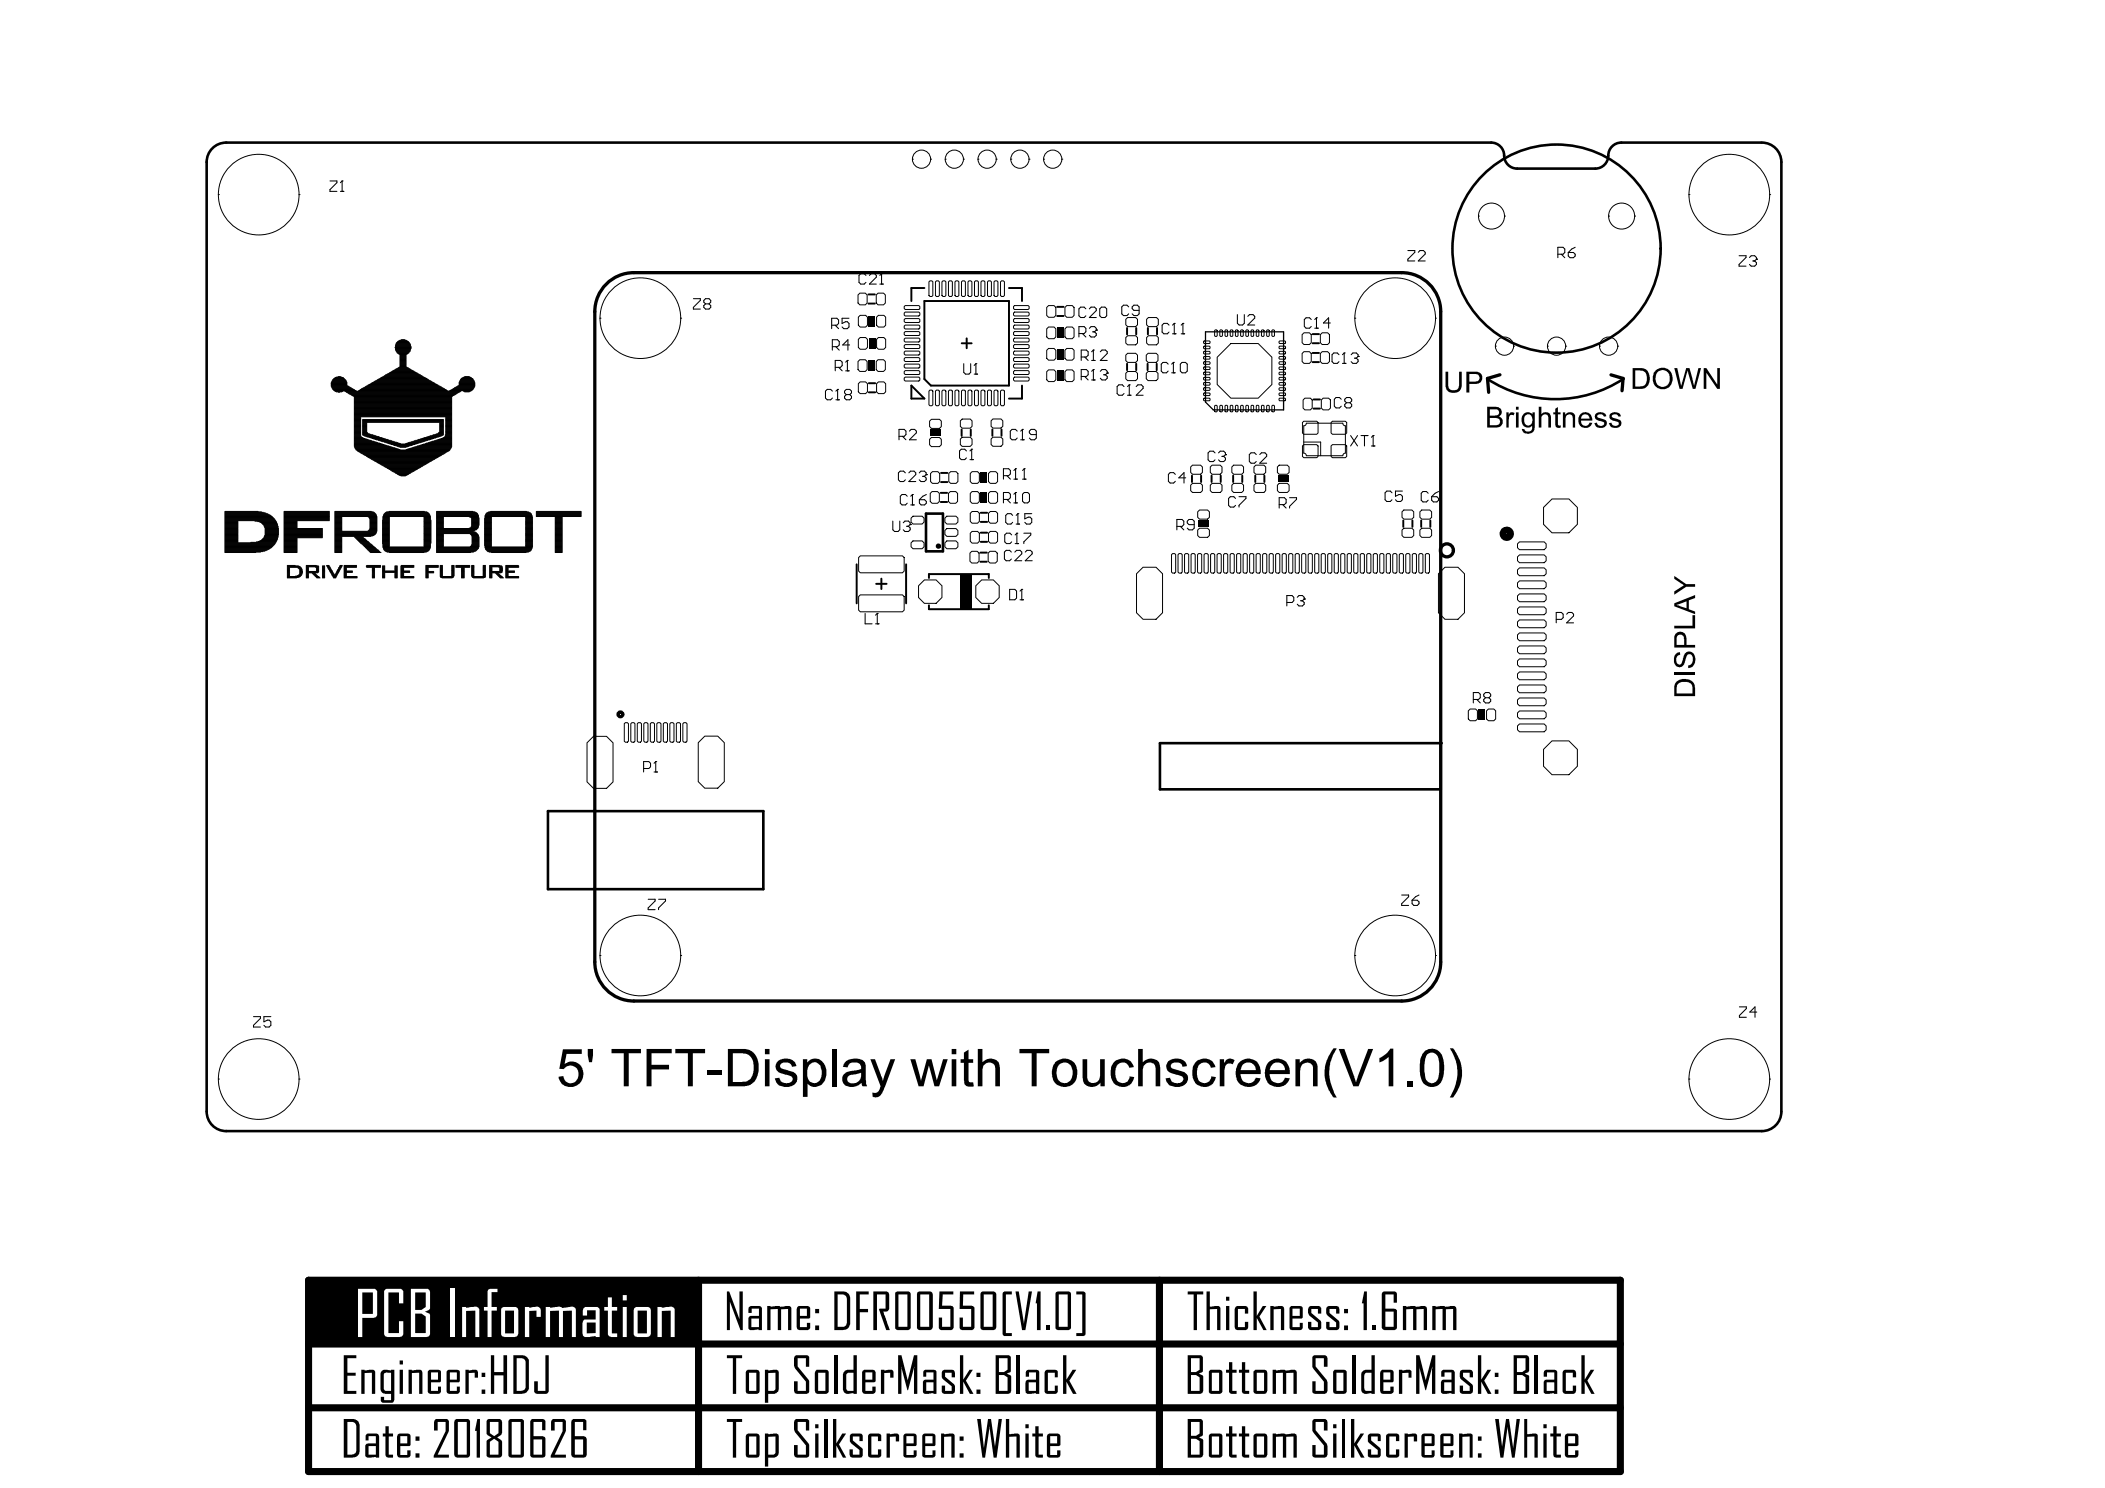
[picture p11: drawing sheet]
<svg xmlns="http://www.w3.org/2000/svg" width="297mm" height="210mm" viewBox="0 0 297 210" stroke-linecap="round" stroke-linejoin="round" font-family="sans-serif">
<path d="M43.5 180.6h185.1v27h-185.1zM43.5 189.6h185.1M43.5 198.6h185.1M98.6 180.6v27M163.6 180.6v27" fill="none" stroke="#000" stroke-width="1"/>
<g fill="#000">
<path d="M48.5 191.2h1.8v.4h-1.3v2h1.2v.5h-1.2v2.1h1.3v.4h-1.8zM51 193.2h.5v.1a1.97 1.97 0 0 1 1.4 .1v3.2h-.4v-3l-1 .1v2.9h-.5zM57.7 193.2h.4v.1h.6a.65 .65 0 0 1 .9 .3v3h-.5v-3l-1 .1v2.9h-.4zM65.7 193.2l.9 .1a.56 .56 0 0 1 .8 .3v.7h-.4v-.7l-.9 .1v2.9h-.4zM69.3 191.2h.4v2.3h1.3v-2.3h.6v5.4h-.6v-2.6h-1.3v2.6h-.4zM77 191.2h.4v5.1l-.3 .3h-1.4l-.3-.3v-1.4h.5v1.3h1.1zM102.6 191.2h2.1v.4h-.8v5h-.5v-5h-.8zM102.6 182.2h.3l1.4 3.9v-3.9h.5v5.4h-.3l-1.5-4v4h-.4zM108.3 184.2h.4v.1l1.3-.1 .1 .2 .6-.1a.81 .81 0 0 1 1 .2v3.1h-.5v-3l-1 .1v2.9h-.4v-3l-1.1 .1v2.9h-.4zM112.1 191.4l.2-.2h1.6l.3 .2v1.4h-.5v-1.2h-1.1v1.2l1.6 2v1.5l-.1 .2-.2 .1h-1.5l-.3-.2-.1-1.5h.6v1.3h1.1v-1.3l-1.6-2-.1-.2zM117.7 191.2h.5v5.4h-.5zM120.8 182.2h1.8v.4h-1.3v2h1.2v.5h-1.2v2.5h-.5z"/>
<path d="M123.2 182.2h1.9l.3 .1 .1 .3v2a.68 .68 0 0 1-.9 .4l1 2.6h-.5l-1.1-2.9 .1-.1h.9v-2h-1.2v5h-.6zM124.3 193.2h.5l.1 .1a1.51 1.51 0 0 1 1.1 .1l.1 .9h-.5v-.7l-.8 .1v2.9h-.5zM126.7 191.2h.5l.9 3.7 .9-3.7h.4v5.4h-.4v-3.8l-.9 3.3h-.1l-.8-3.3v3.8h-.5zM132.6 182.2h1.9v.4h-1.5l-.1 1.6h1.3h.2l.2 .3v2.8l-.4 .3h-1.4l-.3-.2v-1.5h.4v1.3h1.2v-2.6h-1.6zM133 193.4l.2-.2h1.1a.4 .4 0 0 1 .5 .4v.7h-.5v-.7h-.9v.6l1.2 1 .2 .3v.8l-.1 .2-.3 .1h-1.2a.38 .38 0 0 1-.3-.4v-.7h.5v.7h.9v-.6l-1.2-1-.2-.3zM135.5 191.2h.4v3.4l.9-1.4h.5l-1 1.6 1.1 1.8h-.5l-1-1.7v1.7h-.4zM135.5 182.2h2v.4h-1.6v1.6h1.2l.4 .3v2.8l-.3 .3h-1.5l-.3-.2v-1.5h.5v1.3h1.1v-2.6h-1.6zM141.5 182.3l.2-.1h1.1v.4h-.9v5.4h.9v.5h-1.1l-.2-.3zM143.5 191.2h.4v5.4h-.4zM143.3 182.2h.5l.7 4.6 .7-4.6h.4l-.9 5.4h-.5zM146.4 182.2h.4v5.4h-.5v-3.7l-.2-.1zM147.6 187h.5v.6h-.5z"/>
<path d="M147.5 193.4l.2-.2h1.2a.34 .34 0 0 1 .4 .4v.7h-.5v-.7h-.9v2.6h.9v-.7h.5v.8l-.4 .3h-1.2a.38 .38 0 0 1-.3-.4v-2.6zM150 191.2h.5v3.4l.9-1.4h.5l-1 1.6 1 1.8h-.5l-.9-1.7v1.7h-.5zM151.9 182.2h1l.3 .2v5.8l-.3 .3h-1v-.5h.8v-5.4h-.8zM167.6 182.2h2.2v.4h-.9v5h-.5v-5h-.8zM170.3 182.2h.4v2.1h.2a1.39 1.39 0 0 1 1.3 .1v3.2h-.5v-3l-1 .1v2.9h-.4zM173.4 192.2h.5v1h.6v.4h-.6v2.6h.6v.4h-.7a.38 .38 0 0 1-.4-.4v-2.6h-.4v-.4h.4zM174.4 184.4l.2-.2h1.2l.2 .1 .1 .3v.7h-.4v-.7h-1v2.6h1v-.7h.4v.8l-.1 .2-.2 .1h-1.2a.4 .4 0 0 1-.4-.4v-2.6zM175.2 192.2h.5v1h.6v.4h-.6v2.6h.6v.4h-.7a.38 .38 0 0 1-.4-.4v-2.6h-.4v-.4h.4zM176.9 182.2h.4v3.4l.9-1.4h.5l-1 1.5 1 1.9h-.4l-1-1.7v1.7h-.4zM179.3 184.2h.4v.1h.6a.65 .65 0 0 1 .9 .3v3h-.4v-3l-1.1 .1v2.9h-.4zM179.6 193.2h.5v.1h.1a1.81 1.81 0 0 1 1.3 .1l.5-.1a.68 .68 0 0 1 1 .3v3h-.5v-3l-1 .1v2.9h-.5v-3l-.9 .1v2.9h-.5zM184.7 184.4l.2-.2h1.2l.3 .3v.8h-.4v-.7h-1v.6l1.4 1.2v1l-.3 .2h-1.2l-.2-.1-.1-.2v-.8h.4v.7h1v-.6l-1.2-1-.2-.3v-.7z"/>
<path d="M185.3 191.3l.2-.1h1.5l.3 .2v1.4h-.5v-1.2h-1.2v1.2l1.7 2v1.5l-.1 .2-.2 .1h-1.5l-.3-.2v-1.5h.4v1.3h1.2v-1.3l-1.6-2.1v-1.3zM187.2 184.4l.3-.2h1.1a.4 .4 0 0 1 .4 .4v.7h-.5v-.7h-.9v.6l1.4 1.2v.9l-.1 .2-.2 .1h-1.2a.38 .38 0 0 1-.4-.4v-.7h.5v.7h.9v-.6l-1.3-1.2-.1-.8zM190.8 191.2h.5v5.4h-.5zM192.5 182.2h.4v5.4h-.5v-3.7l-.2-.1zM193.7 187h.5v.6h-.5zM197.4 193.2h.5v.1h.1a1.41 1.41 0 0 1 1.1 .1l.1 .9h-.4v-.7l-.9 .1v2.9h-.5zM198 184.2l.7 .1a1.35 1.35 0 0 1 1.1 .1l.6-.1a.68 .68 0 0 1 1 .3v3h-.5v-3l-1 .1v2.9h-.5v-3l-1 .1v2.9h-.4zM199.8 191.2h.5l.9 3.7 .9-3.7h.4v5.4h-.4v-3.8l-.9 3.3h-.1l-.9-3.3 .1 3.8h-.5zM202.1 184.2l.7 .1a1.35 1.35 0 0 1 1.2 .1l.5-.1a.68 .68 0 0 1 1 .3v3h-.4v-3l-1.1 .1v2.9h-.4v-3l-1 .1v2.9h-.5zM206.1 193.4l.3-.2h1.1l.2 .1 .2 .2v.8h-.5v-.7h-.9v.6l1.3 1.2 .1 .9-.1 .2-.3 .1h-1.1a.37 .37 0 0 1-.4-.4v-.7h.5v.7h.9v-.6l-1.4-1.2v-.8zM208.6 191.2h.4v3.4l.9-1.4h.5l-1 1.6 1.1 1.8h-.5l-1-1.7v1.7h-.4zM216.6 191.2h.4v5.4h-.4z"/>
<path d="M220.6 193.4l.2-.2h1.2a.4 .4 0 0 1 .4 .4v.7h-.5v-.7h-.9v2.6h.9v-.7h.5v.7v.2l-.3 .2h-1.2l-.3-.1-.1-.2v-2.7zM223.2 191.2h.4v3.4l.9-1.4h.5l-1 1.6 1 1.8h-.4l-1-1.7v1.7h-.4zM54.4 201.2h.5v1h.6v.4h-.6v2.6h.6v.4h-.7l-.3-.1-.1-.2v-2.7h-.4v-.4h.4zM61.4 200.3l.1-.1h1.6l.2 .2v1.6l-1.5 3.2h1.5v.4h-2.1v-.3l1.7-3.4v-1.3h-1.1v1.2h-.6v-1.3zM67.4 200.2h.3v5.4h-.4v-3.8h-.3zM77.9 200.3l.1-.1h1.6l.3 .2-.1 1.6-1.5 3.2h1.6v.4h-2.2v-.3l1.7-3.4v-1.3h-1.1v1.2h-.5v-1.3zM102.6 200.2h2.1v.4h-.8v5h-.5v-5h-.8zM112.2 200.3l.1-.1h1.6l.3 .2v1.4h-.5v-1.2h-1.1v1.2l1.6 2v1.5l-.1 .2-.2 .1h-1.5l-.3-.2-.1-1.6h.6v1.4h1.1v-1.3l-1.5-1.9-.2-.3v-1.2zM116.3 200.2h.5v5.4h-.5zM117.5 200.2h.5v3.4l.9-1.4h.5l-1 1.6 1 1.8h-.5l-.9-1.7v1.7h-.5zM120 202.4l.3-.2h1.1a.38 .38 0 0 1 .3 .4v.7h-.4v-.7h-1v.6l1.4 1.2v.8a.33 .33 0 0 1-.4 .4h-1a.4 .4 0 0 1-.4-.4v-.7h.4v.7h1v-.7l-1.2-.9-.2-.3v-.8zM122.6 202.4l.2-.2h1.2a.38 .38 0 0 1 .4 .4v.7h-.5v-.7h-.9v2.6h.9v-.7h.5v.7a.37 .37 0 0 1-.5 .4h-1a.34 .34 0 0 1-.4-.4v-2.7z"/>
<path d="M125.1 202.2h.5l.1 .1a1.51 1.51 0 0 1 1.1 .1l.1 .9h-.5v-.7l-.8 .1v2.9h-.5zM132.8 202.2h.4v.1h.6a.62 .62 0 0 1 .9 .3v3h-.5v-3l-1 .1v2.9h-.4zM137.9 200.2h.5l.5 4.3 .5-4.3h.4l.6 4.3 .5-4.3h.5l-.8 5.4h-.4l-.6-4.4-.6 4.4h-.4zM141.9 200.2h.5v2.1h.2a1.39 1.39 0 0 1 1.3 .1v3.2h-.5v-3l-1 .1v2.9h-.5zM146.1 201.2h.5v1h.6v.4h-.6v2.6h.6v.4h-.8a.38 .38 0 0 1-.3-.4v-2.6h-.4v-.4h.4zM173.4 201.2h.5v1h.6v.4h-.6v2.6h.6v.4h-.7a.38 .38 0 0 1-.4-.4v-2.6h-.4v-.4h.4zM175.2 201.2h.5v1h.6v.4h-.6v2.6h.6v.4h-.7a.38 .38 0 0 1-.4-.4v-2.6h-.4v-.4h.4zM179.6 202.2h.5v.1h.1a1.81 1.81 0 0 1 1.3 .1l.5-.1a.68 .68 0 0 1 1 .3v3h-.5v-3l-1 .1v2.9h-.5v-3l-.9 .1v2.9h-.5zM185.3 200.3l.2-.1h1.5l.3 .2v1.4h-.5v-1.2h-1.2v1.2l1.7 2v1.4l-.1 .3-.2 .1h-1.5l-.3-.2v-1.6h.4v1.4h1.2v-1.3l-1.6-2.1v-1.4zM190.6 200.2h.5v3.4l.9-1.4h.5l-1 1.6 1.1 1.8h-.6l-.9-1.7v1.7h-.5zM193.1 202.4l.2-.2h1.2a.34 .34 0 0 1 .3 .4v.7h-.4v-.7h-.9v.6l1.3 1.2v.8a.32 .32 0 0 1-.3 .4h-1.1a.34 .34 0 0 1-.4-.4v-.7h.5v.7h.9v-.7l-1.4-1.2v-.8zM195.7 202.4l.2-.2h1.2a.38 .38 0 0 1 .4 .4v.7h-.5v-.7h-.9v2.6h.9v-.7h.5v.7a.4 .4 0 0 1-.4 .4h-1.2a.38 .38 0 0 1-.3-.4v-2.7z"/>
<path d="M198.2 202.2h.5l.1 .1a1.51 1.51 0 0 1 1.1 .1l.1 .9h-.5v-.7l-.8 .1v2.9h-.5zM205.9 202.2h.5v.1h.1a1.75 1.75 0 0 1 1.3 .1v3.2h-.4v-3l-1 .1v2.9h-.5zM211 200.2h.5l.5 4.3 .5-4.3h.4l.6 4.3 .5-4.3h.5l-.8 5.4h-.3l-.6-4.4-.7 4.4h-.4zM215.1 200.2h.4v2.1h.2a1.39 1.39 0 0 1 1.2 .1l.1 3.2h-.5v-3l-1 .1v2.9h-.4zM219.2 201.2h.5v1h.6v.4h-.6v2.6h.6v.4h-.7a.37 .37 0 0 1-.4-.4v-2.6h-.4v-.4h.4z"/>
<path d="M53.9 193.4a1.81 1.81 0 0 1 1.3-.1v-.1h.4v4.4a.31 .31 0 0 1-.4 .3h-1a.59 .59 0 0 1-.5-.9h.5v.5h1v-.9h-1l-.5-.4v-2.5zM54.2 193.7v.2v2a.31 .31 0 0 0 .3 .3h.7v-2.6h-.7z"/>
<path d="M56.4 191.9h.5v.6h-.5zM56.4 193.2h.5v3.4h-.5z"/>
<path d="M60.4 193.4l.2-.2h1.3a.34 .34 0 0 1 .3 .4v1.3l-.1 .1h-1.3v1.2h1v-.6h.4v.7l-.3 .3h-1.2a.38 .38 0 0 1-.3-.4zM60.8 193.6v1h1v-1z"/>
<path d="M63.1 193.4l.2-.2h1.2a.34 .34 0 0 1 .4 .4v1.3l-.2 .1h-1.2v1.2h1v-.6h.4v.7l-.3 .3h-1.3a.38 .38 0 0 1-.3-.4zM63.5 193.6v1h1v-1z"/>
<path d="M68 193.6h.5v.6h-.5zM68 196h.5v.6h-.5z"/>
<path d="M72.4 191.2h1.3a.96 .96 0 0 1 .9 1v3.4a.96 .96 0 0 1-.9 1h-1.3zM72.9 191.6v4.6h.7l.4-.2 .2-.2v-3.7l-.4-.5z"/>
<path d="M105.3 193.4l.2-.2h1.3l.3 .1 .1 .2v2.8l-.1 .2-.2 .1h-1.3a.37 .37 0 0 1-.4-.4zM105.7 193.6v2.6h1v-2.6z"/>
<path d="M105.7 184.4l.2-.2h1.3a.38 .38 0 0 1 .3 .4v3h-.4v-.1l-.6 .1a.72 .72 0 0 1-.9-.2v-1.5l.1-.1 .2-.2h1.2v-1h-1v.6h-.5zM106 186v1.2h1.1v-1.2z"/>
<path d="M107.9 193.2h.5v.1h.6a.65 .65 0 0 1 .9 .3v2.6l-.1 .1-.5 .3h-.9v1.3h-.5zM108.4 193.7v2.5h.7a.31 .31 0 0 0 .3-.4v-2.2z"/>
<path d="M112.5 184.4l.2-.2h1.3a.38 .38 0 0 1 .3 .4v1.3l-.1 .1h-1.3v1.2h1v-.6h.4v.8l-.3 .2h-1.2a.4 .4 0 0 1-.4-.4v-2.6zM112.9 184.6v1h1v-1z"/>
<path d="M115 184.6h.6v.7h-.6zM115 187h.6v.6h-.6z"/>
<path d="M115.1 193.4l.2-.2h1.3a.38 .38 0 0 1 .3 .4v2.7l-.3 .3h-1.2a.4 .4 0 0 1-.4-.4v-2.6zM115.4 193.6v2.6h1.1v-2.6z"/>
<path d="M117.7 182.2h1.5a.9 .9 0 0 1 .8 1v3.6l-.2 .4-.5 .4h-1.6zM118.2 182.6v4.6h.9l.3-.3 .1-.3v-3.4l-.1-.4-.3-.2z"/>
<path d="M120.4 191.2h.5v5.4h-.5l-.1-.1a1.13 1.13 0 0 1-1.2-.2l-.2-.2v-2.3l.4-.5 .3-.1h.8zM119.5 193.8l-.1 2a.55 .55 0 0 0 .8 .4h.2v-2.6h-.7z"/>
<path d="M121.7 193.4l.2-.2h1.3l.2 .1 .2 .2v1.4l-.2 .1h-1.3v1.2h1v-.6h.5v.7l-.4 .3h-1.2l-.2-.1-.1-.2zM122.1 193.6v1h1v-1z"/>
<path d="M126.3 182.4l.3-.2h1.6l.3 .3v4.9l-.3 .2h-1.6l-.3-.2zM126.8 182.6v4.6h1.2v-4.6z"/>
<path d="M129.4 182.3l.3-.1h1.6l.3 .2v4.9l-.1 .2-.2 .1h-1.6l-.3-.2zM129.9 182.6v4.6h1.2v-4.6z"/>
<path d="M130.3 193.4l.3-.2h1.2a.34 .34 0 0 1 .3 .4v3l-.6-.1a1.75 1.75 0 0 1-1.2 0l-.1-1.6 .1-.1 .2-.2h1.2v-1h-1v.6h-.4zM130.7 195v1.2h1v-1.2z"/>
<path d="M137.8 193.6h.6v.6h-.6zM137.8 196h.6v.6h-.6z"/>
<path d="M138.4 182.3l.2-.1h1.7l.3 .3v4.8l-.2 .3h-1.7l-.3-.2v-4.9zM138.8 182.6v4.6h1.3v-4.6z"/>
<path d="M140.5 191.2h1.9l.2 .2v2.1l-.5 .3 .4 .2 .2 .2v2.1l-.2 .3h-2zM141 191.6v1.9h.7l.5-.3v-1.6zM141 194v2.2h1.2v-1.9l-.5-.3z"/>
<path d="M144.8 193.4l.3-.2h1.2a.38 .38 0 0 1 .4 .4v3h-.5v-.1l-.6 .1a.65 .65 0 0 1-.9-.3v-1.3l.1-.2 .2-.2h1.2v-1h-1v.6h-.5zM145.2 195v1.2h1v-1.2z"/>
<path d="M149 182.3l.2-.1h1.7l.2 .1v5.1l-.3 .2h-1.5l-.4-.2zM149.4 182.6v4.6h1.3v-4.6z"/>
<path d="M167.6 191.2h1.9l.2 .3v2l-.5 .3 .4 .2 .2 .2v2.1l-.2 .2-.2 .1h-1.8zM168.1 191.6v1.9h.7l.5-.3v-1.6zM168.1 194v2.2h1.2v-1.9l-.5-.3z"/>
<path d="M170.6 193.4l.2-.2h1.4a.38 .38 0 0 1 .3 .4v2.7l-.3 .3h-1.2a.34 .34 0 0 1-.4-.4zM171 193.6v2.6h1v-2.6z"/>
<path d="M173 182.9h.5v.6h-.5zM173 184.2h.5v3.4h-.5z"/>
<path d="M176.9 193.4l.3-.2h1.2a.4 .4 0 0 1 .4 .4v2.7l-.3 .3h-1.3a.38 .38 0 0 1-.3-.4zM177.3 193.6v2.6h1.1v-2.6z"/>
<path d="M182 184.4l.2-.2h1.3a.34 .34 0 0 1 .3 .4v1.3l-.1 .1h-1.3v1.2h1v-.6h.4v.8l-.3 .2h-1.2a.34 .34 0 0 1-.3-.4zM182.4 184.6v1h1v-1z"/>
<path d="M188.2 193.4l.2-.2h1.3a.38 .38 0 0 1 .3 .4v2.7l-.3 .3h-1.2a.34 .34 0 0 1-.4-.4zM188.6 193.6v2.6h1v-2.6z"/>
<path d="M189.7 184.6h.5v.7h-.5zM189.7 187h.5v.6h-.5z"/>
<path d="M193.5 191.2h.5v5.4h-.5v-.1a1.18 1.18 0 0 1-1.4-.2v-2.7l.3-.3 .3-.1h.8zM192.6 193.8l-.1 2a.61 .61 0 0 0 .8 .4h.2v-2.6h-.7z"/>
<path d="M194.8 193.4l.2-.2h1.3a.38 .38 0 0 1 .4 .4v1.3l-.2 .1h-1.3v1.2h1v-.6h.5v.7l-.4 .3h-1.1a.4 .4 0 0 1-.5-.4v-2.6zM195.2 193.6v1h1v-1z"/>
<path d="M195 182.4l.3-.2h1.5l.3 .3v1.3h-.4v-1.2h-1.2v2h1.3l.3 .2v2.6l-.3 .2h-1.4l-.3-.1-.1-.2zM195.5 185v2.2h1.2v-2.2z"/>
<path d="M203.4 193.4l.3-.2h1.2l.2 .1 .2 .2v3.1h-.5l-.1-.1a1.97 1.97 0 0 1-1.3 0l-.1-1.5 .1-.2 .2-.2h1.2v-1h-1v.6h-.4zM203.8 195v1.2h1v-1.2z"/>
<path d="M210.9 193.6h.5v.6h-.5zM210.9 196h.5v.6h-.5z"/>
<path d="M213.6 191.2h1.9l.2 .2 .1 2-.2 .2-.4 .2 .6 .3v2.2l-.3 .3h-1.9zM214.1 191.6v1.9h.7l.5-.3v-1.6zM214.1 194v2.2h1.2v-1.9l-.5-.3z"/>
<path d="M217.9 193.4l.3-.2h1.2a.38 .38 0 0 1 .3 .4v3h-.4v-.1h-.2a1.71 1.71 0 0 1-1.2 0l-.1-1.6 .1-.1 .2-.2h1.2v-1h-1v.6h-.5zM218.3 195v1.2h1v-1.2z"/>
<path d="M48.5 200.2h1.3a.86 .86 0 0 1 .8 .3l.2 .5v3.6a.96 .96 0 0 1-1 1h-1.3zM49 200.6v4.6h.7l.4-.2 .2-.3v-3.6l-.2-.4-.2-.1z"/>
<path d="M51.7 202.4l.2-.2h1.2a.4 .4 0 0 1 .4 .4v3h-.5l-.1-.1a1.97 1.97 0 0 1-1.3 0l-.1-1.6 .1-.1 .3-.2h1.1v-1h-1v.6h-.4v-.7zM52 204v1.2h1v-1.2z"/>
<path d="M56.1 202.4l.3-.2h1.2a.38 .38 0 0 1 .3 .4v1.2l-.1 .2h-1.3v1.2h1v-.6h.4v.7a.38 .38 0 0 1-.4 .3h-1.1a.4 .4 0 0 1-.4-.4v-2.6zM56.5 202.6v1h1v-1z"/>
<path d="M58.6 202.6h.6v.6h-.6zM58.6 205h.6v.6h-.6z"/>
<path d="M64.2 200.3l.2-.1h1.7l.2 .2v4.9l-.2 .3h-1.6l-.4-.2v-4.9zM64.6 200.6v4.6h1.3v-4.6z"/>
<path d="M68.8 200.3l.1-.1h1.6l.3 .2 .1 1.7-.2 .3-.5 .4 .5 .3 .2 .3v1.9l-.2 .3h-1.7l-.3-.2v-2.1l.7-.5-.7-.5v-1.9zM69.1 200.6v1.6l.6 .4 .6-.4v-1.6zM69.1 203.4v1.8h1.2v-1.8l-.6-.4z"/>
<path d="M71.8 200.3l.2-.1h1.7l.2 .2v4.9l-.2 .3h-1.6l-.4-.3v-4.9zM72.2 200.6v4.6h1.3v-4.6z"/>
<path d="M74.9 200.3l.2-.1h1.5l.4 .2v1.4h-.5v-1.2h-1.2v2h1.3l.4 .3v2.4l-.2 .3h-1.7l-.3-.3v-4.8zM75.3 203.1v2.1h1.2v-2.1z"/>
<path d="M80.7 200.3l.2-.1h1.6l.2 .2v1.4h-.4v-1.2h-1.2v2h1.3l.3 .1 .1 .3v2.2l-.2 .4h-1.6l-.3-.2-.1-4.9zM81.1 203.1v2.1h1.2v-2.1z"/>
<path d="M105.3 202.4l.3-.2h1.2l.3 .2 .1 2.8a.37 .37 0 0 1-.4 .4h-1.2a.37 .37 0 0 1-.4-.4v-2.6zM105.7 202.6v2.6h1v-2.6z"/>
<path d="M107.9 202.2h.5v.1h.6a.65 .65 0 0 1 .9 .3v2.6l-.1 .1-.5 .3h-.9v1.3h-.5zM108.4 202.7v2.5h.7a.31 .31 0 0 0 .3-.4v-2.2z"/>
<path d="M115 200.9h.5v.6h-.5zM115 202.2h.5v3.4h-.5z"/>
<path d="M127.6 202.4l.2-.2h1.2a.38 .38 0 0 1 .3 .4v1.2l-.1 .2h-1.3v1.2h1v-.6h.4v.7l-.3 .3h-1.1a.34 .34 0 0 1-.4-.4v-2.7zM127.9 202.6v1h1v-1z"/>
<path d="M130.2 202.4l.3-.2h1.2a.38 .38 0 0 1 .3 .4v1.2l-.1 .2h-1.3v1.2h1v-.6h.4v.7l-.3 .3h-1.2a.34 .34 0 0 1-.4-.4v-2.7zM130.6 202.6v1h1v-1z"/>
<path d="M135.4 202.6h.6v.6h-.6zM135.4 205h.6v.6h-.6z"/>
<path d="M144.7 200.9h.5v.6h-.5zM144.7 202.2h.5v3.4h-.5z"/>
<path d="M147.8 202.4l.3-.2h1.2l.3 .2v1.4l-.1 .2h-1.3v1.2h1v-.6h.4v.7a.38 .38 0 0 1-.4 .3h-1.1a.38 .38 0 0 1-.4-.4v-2.6zM148.2 202.6v1h1v-1z"/>
<path d="M167.6 200.2h1.9l.2 .2v2l-.5 .4 .4 .2 .2 .1v2.1l-.2 .4h-2zM168.1 200.6v1.9h.7l.5-.3v-1.6zM168.1 203v2.2h1.2v-1.9l-.5-.3z"/>
<path d="M170.7 202.4l.2-.2h1.3a.38 .38 0 0 1 .3 .4v2.6a.37 .37 0 0 1-.4 .4h-1.1a.34 .34 0 0 1-.4-.4v-2.7zM171 202.6v2.6h1v-2.6z"/>
<path d="M177 202.4l.2-.2h1.2a.4 .4 0 0 1 .4 .4v2.6a.32 .32 0 0 1-.4 .4h-1.2a.38 .38 0 0 1-.3-.4v-2.7zM177.3 202.6v2.6h1.1v-2.6z"/>
<path d="M188.1 200.9h.5v.6h-.5zM188.1 202.2h.5v3.4h-.5z"/>
<path d="M200.7 202.4l.2-.2h1.2a.34 .34 0 0 1 .3 .4v1.2l-.1 .2h-1.3v1.2h1v-.6h.4v.7a.31 .31 0 0 1-.3 .3h-1.2a.38 .38 0 0 1-.3-.4v-2.7zM201 202.6v1h1v-1z"/>
<path d="M203.3 202.4l.3-.2h1.1a.34 .34 0 0 1 .4 .4v1.2l-.1 .2h-1.3v1.2h1v-.6h.4v.7a.31 .31 0 0 1-.4 .3h-1.1a.38 .38 0 0 1-.4-.4v-2.7zM203.7 202.6v1h1v-1z"/>
<path d="M208.6 202.6h.5v.6h-.5zM208.6 205h.5v.6h-.5z"/>
<path d="M217.8 200.9h.5v.6h-.5zM217.8 202.2h.5v3.4h-.5z"/>
<path d="M220.9 202.4l.2-.2h1.3a.37 .37 0 0 1 .3 .4v1.2l-.2 .2h-1.2v1.2h1v-.6h.4v.7a.38 .38 0 0 1-.4 .3h-1.1l-.2-.1-.2-.2v-2.7zM221.3 202.6v1h1v-1z"/>
</g>
<path d="M189.6 200.2v5.4" fill="none" stroke="#000" stroke-width=".42"/>
<path d="M43.5 180.8h54.7v8.8h-54.7z" fill-rule="evenodd" fill="#000"/>
<g fill="#fff">
<path d="M54.3 181.9l.2-.1h2.1l.3 .3v1.8h-.6v-1.6h-1.5v5.7h1.5v-1.6h.6v1.8l-.3 .4h-1.9l-.3-.1-.2-.3v-6.1z"/>
<path d="M63.5 181.8h.6v6.8h-.6z"/>
<path d="M65.2 184.4h.6v.1l1-.1a.58 .58 0 0 1 .8 .4v3.8h-.5v-3.7h-1.3v3.7h-.6z"/>
<path d="M68.9 181.9l.2-.1h1.1v.5h-.8v2.1h.7v.5h-.7v3.7h-.6v-3.7h-.5v-.5h.5v-2.3z"/>
<path d="M74.1 184.4h.6v.1l1.2-.2a.56 .56 0 0 1 .4 .5v1h-.6v-.9h-1v3.7h-.6z"/>
<path d="M77 184.4h.6v.1l.7-.1a1.32 1.32 0 0 1 1.2 .1l1.3-.2a.48 .48 0 0 1 .5 .5v3.8h-.6v-3.7h-1.3v3.7h-.5v-3.7h-1.3v3.7h-.6z"/>
<path d="M85.8 183h.5v1.4h.8v.5h-.8v3.2h.8v.5h-.9a.48 .48 0 0 1-.4-.5v-3.2h-.5v-.5h.5z"/>
<path d="M92.8 184.4h.6v.1l1.1-.2a.57 .57 0 0 1 .7 .5v3.8h-.6v-3.7h-1.2v3.7h-.6z"/>
<path d="M50.5 181.8h2.4l.3 .3v3.4l-.2 .3-.3 .1h-1.6v2.7h-.6zM51.1 182.3v3h1.5v-3z"/>
<path d="M58 181.8h2.4l.2 .3 .1 2.5-.2 .2-.6 .2 .7 .3 .1 .2v2.7l-.3 .4h-2.4zM58.6 182.3v2.5h.9l.6-.4v-2.1zM58.6 185.3v2.7h1.5v-2.3l-.6-.4z"/>
<path d="M70.8 184.5l.2-.1h1.6a.47 .47 0 0 1 .5 .5v3.2a.56 .56 0 0 1-.5 .5h-1.4a.48 .48 0 0 1-.5-.5v-3.4zM71.3 184.9v3.2h1.2v-3.2z"/>
<path d="M82.4 184.5l.2-.1h1.5a.48 .48 0 0 1 .5 .4v3.8h-.5v-.1l-.8 .1a.74 .74 0 0 1-1.1-.5v-1.5a.38 .38 0 0 1 .5-.5h1.4v-1.3h-1.3v.8h-.6v-.8zM82.8 186.6v1.5l1.3-.1v-1.4z"/>
<path d="M87.9 182.7h.5v.7h-.5zM87.9 184.4h.5v4.2h-.5z"/>
<path d="M89.5 184.6l.2-.2h1.6a.47 .47 0 0 1 .5 .5v3.2a.56 .56 0 0 1-.5 .5h-1.4a.48 .48 0 0 1-.5-.5zM90 184.9v3.2h1.3v-3.2z"/>
</g>
<g fill="none" stroke="#000" stroke-width=".14">
<path d="M30.8 27.5a5.7 5.7 0 0 0 5.7 5.6 5.7 5.7 0 0 0 5.7-5.6M30.8 27.5a5.7 5.7 0 0 1 5.7-5.7 5.7 5.7 0 0 1 5.7 5.7M30.8 27.5h.1M42.2 27.5h.1M128.8 22.5h.1M128.8 22.5a1.29 1.29 0 0 0 1.2 1.2 1.29 1.29 0 0 0 1.3-1.2M128.8 22.5a1.29 1.29 0 0 1 1.2-1.3 1.29 1.29 0 0 1 1.3 1.3M131.1 39.8l.1-.2h.3l.1 .2v1.9l-.1 .1h-.3l-.1-.1zM131.3 22.5h.1M132 39.8l.1-.2h.3l.2 .2v1.9l-.2 .1h-.3l-.1-.1zM132.9 39.8l.2-.2h.2l.2 .2v1.9l-.2 .1h-.2l-.2-.1zM133.4 22.5h.1"/>
<path d="M133.4 22.5a1.29 1.29 0 0 0 1.3 1.2 1.29 1.29 0 0 0 1.3-1.2M133.4 22.5a1.29 1.29 0 0 1 1.3-1.3 1.29 1.29 0 0 1 1.3 1.3M133.8 39.8l.2-.2h.3l.1 .2v1.9l-.1 .1h-.3l-.2-.1zM134.8 39.8l.1-.2h.3l.1 .2v1.9l-.1 .1h-.3l-.1-.1zM135.7 39.8l.1-.2h.3l.1 .2v1.9l-.1 .1h-.3l-.1-.1zM136 22.5h.1M136.6 39.8l.1-.2h.3l.1 .2v1.9l-.1 .1h-.3l-.1-.1zM137.5 39.8l.1-.2h.3l.2 .2v1.9l-.2 .1h-.3l-.1-.1zM138 22.5h.1M138 22.5a1.29 1.29 0 0 0 1.3 1.2 1.29 1.29 0 0 0 1.3-1.2M138 22.5a1.29 1.29 0 0 1 1.3-1.3 1.29 1.29 0 0 1 1.3 1.3M138.4 39.8l.2-.2h.2l.2 .2v1.9l-.2 .1h-.2l-.2-.1z"/>
<path d="M139.3 39.8l.2-.2h.3l.1 .2v1.9l-.1 .1h-.3l-.2-.1zM140.3 39.8l.1-.2h.3l.1 .2v1.9l-.1 .1h-.3l-.1-.1zM140.6 22.5h.1M141.2 39.8l.1-.2h.3l.1 .2v1.9l-.1 .1h-.3l-.1-.1zM142.6 22.5h.1M142.6 22.5a1.29 1.29 0 0 0 1.3 1.2 1.29 1.29 0 0 0 1.3-1.2M142.6 22.5a1.29 1.29 0 0 1 1.3-1.3 1.29 1.29 0 0 1 1.3 1.3M145.2 22.5h.1M147.3 22.5h.1M147.3 22.5a1.29 1.29 0 0 0 1.2 1.2 1.29 1.29 0 0 0 1.3-1.2M147.3 22.5a1.29 1.29 0 0 1 1.2-1.3 1.29 1.29 0 0 1 1.3 1.3M149.8 22.5h.1"/>
<path d="M208.6 30.5h.1M208.6 30.5a1.84 1.84 0 0 0 1.9 1.8 1.84 1.84 0 0 0 1.8-1.8M208.6 30.5a1.84 1.84 0 0 1 1.9-1.9 1.84 1.84 0 0 1 1.8 1.9M212.3 30.5h.1M227 30.5h.1M227 30.5a1.84 1.84 0 0 0 1.8 1.8 1.84 1.84 0 0 0 1.9-1.8M227 30.5a1.84 1.84 0 0 1 1.8-1.9 1.84 1.84 0 0 1 1.9 1.9M230.7 30.5h.1M238.3 27.5a5.7 5.7 0 0 0 5.7 5.6 5.7 5.7 0 0 0 5.7-5.6M238.3 27.5a5.7 5.7 0 0 1 5.7-5.7 5.7 5.7 0 0 1 5.7 5.7M238.3 27.5h.1M249.7 27.5h.1"/>
<path d="M46.7 54.4h2.4M46.7 54.5h2.5M46.7 54.1h2.2M46.7 54h2.2M46.7 54.2h2.2M46.7 54.3h2.2M46.7 54.4h2.2M46.8 54.6h2.5M46.8 54.6h2.6M46.8 53.8h2.1M46.8 53.9h2.1M46.9 54.7h2.6"/>
<path d="M46.9 54.8h2.7M46.9 53.7h1.9M46.9 53.8h2M46.9 54.8h2.8M46.9 54.9h3M46.9 53.6h1.9M47 55h3M47 53.5h1.7M47.1 55h3M47.1 53.5h1.5M47.1 55.1h3.1M47.1 53.4h1.5"/>
<path d="M47.2 55.1h1.3M47.2 53.3h1.3M47.3 55.2h1.1M47.3 53.3h1.1M47.5 55.3h.7M47.5 53.2h.7M47.7 53.1h.3M47.8 55.3h.1M48.6 55.1h1.7M48.7 55.2h16.3M48.8 55.3h16.1M48.9 55.3h15.9"/>
<path d="M49 55.4h15.7M49.1 55.5h15.4M49.2 55.5h15.3M49.3 55.6h15M49.5 55.7h14.8M49.6 55.7h14.5M49.7 55.8h14.3M49.8 55.9h14.1M49.9 55.9h13.9M50 59.6h.9M50 59.7h.9M50 59.8h.9"/>
<path d="M50 59.9h.9M50 60h.9M50 59.3h.9M50 58.9h.9M50 59h.9M50 59.1h.9M50 59.2h.9M50 59.4h.9M50 59.5h.9M50 57.6h13.7M50 57.4h13.7M50 57.5h13.7"/>
<path d="M50 57.7h13.7M50 57.8h13.7M50 57.9h13.7M50 58h13.7M50 58.1h13.7M50 58.2h13.7M50 58.3h13.7M50 58.4h13.7M50 58.5h13.7M50 58.6h13.7M50 58.7h13.7M50 58.8h13.7"/>
<path d="M50 56h13.7M50 56.1h13.7M50 56.2h13.7M50 56.3h13.7M50 56.4h13.7M50 56.5h13.7M50 56.6h13.7M50 56.7h13.7M50 56.8h13.7M50 56.9h13.7M50 57h13.7M50 57.1h13.7"/>
<path d="M50 57.2h13.7M50 57.3h13.7M50.5 55.1h12.7M50.6 55.1h12.5M50.8 55h12.2M50.8 55h12.1M51 54.9h11.8M51 54.8h11.7M51.2 54.8h11.4M51.2 59.6h.6M51.2 59.7h.6M51.2 59.8h.6"/>
<path d="M51.2 59.9h.6M51.2 60h.6M51.2 59.3h11.4M51.2 59.2h11.4M51.2 59.4h11.4M51.2 59.5h11.4M51.2 59.6h11.4M51.3 54.7h11.1M51.4 54.6h10.9M51.6 54.6h10.6M51.6 54.5h10.5M51.8 54.4h10.2"/>
<path d="M51.9 54.4h10M51.9 54.3h9.9M52.1 54.2h9.6M52.2 54.2h9.3M52.3 54.1h9.1M52.4 54h8.9M52.5 54h8.7M52.7 53.9h8.4M52.8 53.8h8.1M52.9 53.8h8M53 53.7h7.7M53.1 53.7h7.5"/>
<path d="M53.3 53.6h7.2M53.3 53.5h7.1M53.4 53.5h6.9M53.6 53.4h6.6M53.7 53.3h6.4M53.8 53.3h6.2M53.9 53.2h5.9M54 53.1h5.7M54.2 53.1h5.4M54.2 53h5.3M54.4 52.9h5M54.4 52.9h4.9"/>
<path d="M54.6 52.8h4.6M54.7 52.7h4.4M54.8 52.7h4.1M54.9 52.6h4M55 52.5h3.7M55.1 52.5h3.5M55.3 52.4h3.2M55.3 52.3h3.1M55.5 52.3h2.8M55.6 52.2h2.5M55.7 52.2h2.3M55.7 49h2.3"/>
<path d="M55.8 52.1h2.1M55.8 48.9h2.2M55.8 48.7h2.1M55.8 48.8h2.1M55.8 49h2.2M55.8 49.1h2.2M55.8 49.2h2.2M55.8 49.2h2.1M55.8 49.3h2.1M55.8 49.4h2.1M55.9 48.5h2M55.9 48.6h2"/>
<path d="M55.9 49.4h2M55.9 49.5h2M55.9 52h1.9M55.9 48.4h1.8M55.9 48.4h1.9M55.9 49.6h1.9M56 48.3h1.7M56 49.7h1.7M56.1 52h1.6M56.1 48.2h1.6M56.1 49.7h1.6M56.1 49.8h1.6"/>
<path d="M56.1 48.2h1.5M56.2 51.9h1.4M56.2 48.1h1.3M56.2 49.9h1.4M56.2 51.8h1.3M56.2 49.9h1.3M56.3 48h1.1M56.4 50h1M56.4 51.8h1M56.4 50.6h.9M56.4 50.1h.9M56.4 50.2h.9"/>
<path d="M56.4 50.3h.9M56.4 50.4h.9M56.4 50.5h.9M56.4 50.7h.9M56.4 50.8h.9M56.4 50.9h.9M56.4 51h.9M56.4 51.1h.9M56.4 51.2h.9M56.4 51.3h.9M56.4 51.4h.9M56.4 51.5h.9"/>
<path d="M56.4 51.6h.9M56.4 51.7h.9M56.4 48h.9M56.6 47.9h.5M62.1 59.6h.5M62.1 59.7h.5M62.1 59.8h.5M62.1 59.9h.5M62.1 60h.5M62.9 59.6h.8M62.9 59.7h.8M62.9 59.8h.8"/>
<path d="M62.9 59.9h.8M62.9 60h.8M62.9 59.3h.8M62.9 58.9h.8M62.9 59h.8M62.9 59.1h.8M62.9 59.2h.8M62.9 59.4h.8M62.9 59.5h.8M63.4 55.1h1.7M63.5 55.1h3M63.6 55h3.1"/>
<path d="M63.7 55h3M63.9 54.9h2.8M63.9 54.8h2.9M64.1 54.8h2.8M64.1 54.7h2.8M64.3 54.6h2.6M64.4 54.6h2.5M64.5 54.5h2.5M64.6 54.4h2.4M64.7 54.4h2.3M64.8 54.1h2.2M64.8 53.9h2.1"/>
<path d="M64.8 54h2.2M64.8 54.2h2.2M64.8 54.3h2.2M64.9 53.8h2M64.9 53.7h2M65 53.5h1.7M65 53.6h1.8M65.1 53.4h1.6M65.2 53.3h1.3M65.3 55.1h1.2M65.3 53.3h1.2M65.4 55.2h1"/>
<path d="M65.4 53.2h1M65.6 55.3h.6M65.6 53.1h.6M84.7 44.9h.1M84.7 44.9a5.7 5.7 0 0 0 5.7 5.7 5.7 5.7 0 0 0 5.7-5.7M84.7 44.9a5.7 5.7 0 0 1 5.7-5.7 5.7 5.7 0 0 1 5.7 5.7M96.1 44.9h.1M121.1 51l.2-.3h.8l.3 .3v1.1l-.3 .3h-.8l-.2-.3zM121.1 41.6l.2-.2h.8l.3 .2v1.1l-.3 .3h-.8l-.2-.3zM121.1 54.1l.3-.2h.8l.2 .2v1.2l-.2 .2h-.8l-.3-.2zM121.1 47.9l.3-.3h.8l.2 .3v1.1l-.2 .3h-.8l-.3-.3zM121.1 44.7l.3-.2h.8l.2 .2v1.2l-.2 .2h-.8l-.3-.2z"/>
<path d="M123.6 51l.3-.3h.8l.2 .3v1.1l-.2 .3h-.8l-.3-.3zM123.6 41.6l.3-.2h.8l.2 .2v1.1l-.2 .3h-.8l-.3-.3zM123.7 54.1l.2-.2h.8l.3 .2v1.2l-.3 .2h-.8l-.2-.2zM123.7 47.9l.2-.3h.8l.3 .3v1.1l-.3 .3h-.8l-.2-.3zM123.7 44.7l.2-.2h.8l.3 .2v1.2l-.3 .2h-.8l-.2-.2zM127.6 52.4l.1-.1h2l.1 .1v.3l-.1 .1h-2l-.1-.1zM127.6 51.5l.1-.1h2l.1 .1v.3l-.1 .1h-2l-.1-.1zM127.6 50.6l.1-.2h2l.1 .2v.3l-.1 .1h-2l-.1-.1zM127.6 48.7l.1-.1h2l.1 .1v.3l-.1 .2h-2l-.1-.2zM127.6 46.9l.1-.1h2l.1 .1v.3l-.1 .1h-2l-.1-.1zM127.6 45.1l.1-.2h2l.1 .2v.3l-.1 .1h-2l-.1-.1zM127.6 44.2l.1-.2h2l.1 .2v.2l-.1 .2h-2l-.1-.2z"/>
<path d="M127.6 43.2l.1-.1h2l.1 .1v.3l-.1 .2h-2l-.1-.2zM127.7 47.7h2l.1 .1v.3l-.1 .1h-2l-.1-.1v-.3zM127.7 53.2h2l.1 .1v.3l-.1 .1h-2l-.1-.1v-.3zM127.7 49.5h2l.1 .2v.2l-.1 .2h-2l-.1-.2v-.2zM127.7 45.9h2l.1 .1v.3l-.1 .1h-2l-.1-.1v-.3zM131.1 55.2l.1-.2h.3l.1 .2v1.9l-.1 .1h-.3l-.1-.1zM131.2 59.4l.2-.3h1.2l.2 .3v.8l-.2 .2h-1.2l-.2-.2zM132.1 55h.3l.2 .2v1.9l-.2 .1h-.3l-.1-.1v-1.9zM132.9 55.2l.2-.2h.2l.2 .2v1.9l-.2 .1h-.2l-.2-.1zM134 55h.3l.1 .2v1.9l-.1 .1h-.3l-.2-.1v-1.9zM134.8 55.2l.1-.2h.3l.1 .2v1.9l-.1 .1h-.3l-.1-.1zM135.5 59.4l.3-.3h1.1l.3 .3v.7l-.3 .3h-1.1l-.3-.3z"/>
<path d="M135.8 55h.3l.1 .2v1.9l-.1 .1h-.3l-.1-.1v-1.9zM136.6 55.2l.1-.2h.3l.1 .2v1.9l-.1 .1h-.3l-.1-.1zM137.6 55h.3l.2 .2v1.9l-.2 .1h-.3l-.1-.1v-1.9zM138.4 55.2l.2-.2h.2l.2 .2v1.9l-.2 .1h-.2l-.2-.1zM139.5 55h.3l.1 .2v1.9l-.1 .1h-.3l-.2-.1v-1.9zM139.9 59.4l.2-.3h1.1l.3 .3v.7l-.3 .3h-1.1l-.2-.3zM140.3 55.2l.1-.2h.3l.1 .2v1.9l-.1 .1h-.3l-.1-.1zM141.3 55h.3l.1 .2v1.9l-.1 .1h-.3l-.1-.1v-1.9zM143 50.6l.2-.2h1.9l.1 .2v.3l-.1 .1h-1.9l-.2-.1zM143 51.5l.2-.1h1.9l.1 .1v.3l-.1 .1h-1.9l-.2-.1zM143 52.4l.2-.1h1.9l.1 .1v.3l-.1 .1h-1.9l-.2-.1zM143 46.9l.2-.1h1.9l.1 .1v.3l-.1 .1h-1.9l-.2-.1z"/>
<path d="M143 48.7l.2-.1h1.9l.1 .1v.3l-.1 .2h-1.9l-.2-.2zM143 43.2l.2-.1h1.9l.1 .1v.3l-.1 .2h-1.9l-.2-.2zM143 44.2l.2-.2h1.9l.1 .2v.2l-.1 .2h-1.9l-.2-.2zM143 45.1l.2-.2h1.9l.1 .2v.3l-.1 .1h-1.9l-.2-.1zM143.2 47.7h1.9l.1 .1v.3l-.1 .1h-1.9l-.2-.1v-.3zM143.2 53.2h1.9l.1 .1v.3l-.1 .1h-1.9l-.2-.1v-.3zM143.2 45.9h1.9l.1 .1v.3l-.1 .1h-1.9l-.2-.1v-.3zM143.2 49.5h1.9l.1 .2v.2l-.1 .2h-1.9l-.2-.2v-.2zM147.7 43.4l.3-.3h.7l.3 .3v1.1l-.3 .3h-.7l-.3-.3zM147.7 49.4l.3-.2h.7l.3 .2v1.1l-.3 .3h-.7l-.3-.3zM147.7 46.4l.3-.3h.7l.3 .3v1.1l-.3 .3h-.7l-.3-.3zM148 52.2h.7l.3 .2v1.2l-.3 .2h-.7l-.3-.2v-1.2z"/>
<path d="M150.3 43.4l.2-.3h.8l.3 .3v1.1l-.3 .3h-.8l-.2-.3zM150.3 49.4l.2-.2h.8l.3 .2v1.1l-.3 .3h-.8l-.2-.3zM150.3 46.4l.2-.3h.8l.3 .3v1.1l-.3 .3h-.8l-.2-.3zM150.5 52.2h.8l.3 .2v1.2l-.3 .2h-.8l-.2-.2v-1.2zM158.9 47.6l.2-.2h1.2l.2 .2v.8l-.2 .2h-1.2l-.2-.2zM158.9 45l.2-.2h1.2l.2 .2v.8l-.2 .3h-1.2l-.2-.3zM158.9 52.7l.2-.3h1.2l.2 .3v.7l-.2 .3h-1.2l-.2-.3zM158.9 50.1l.2-.3h1.2l.2 .3v.8l-.2 .2h-1.2l-.2-.2zM161.8 52.7l.2-.3h1.1l.3 .3v.7l-.3 .3h-1.1l-.2-.3zM161.8 50.1l.2-.3h1.1l.3 .3v.8l-.3 .2h-1.1l-.2-.2zM161.8 47.6l.3-.2h1.1l.3 .2v.8l-.3 .2h-1.1l-.3-.2zM161.8 45l.3-.2h1.1l.3 .2v.8l-.3 .3h-1.1l-.3-.3z"/>
<path d="M169.8 54.1l.1-.1h.8l.1 .2-.1 .1h-.8zM169.8 54.8l.1-.1h.8l.1 .3-.1 .1h-.8zM169.8 55.5l.1-.1h.8l.1 .3-.1 .1h-.8zM169.8 56.3l.1-.1h.8l.1 .2-.1 .1h-.8zM169.8 50.4l.1-.1h.8l.1 .3-.1 .1h-.8zM169.8 51.1l.1-.1h.8l.1 .3-.1 .1h-.8zM169.8 51.9l.1-.1h.8l.1 .2-.1 .1h-.8zM169.8 52.6l.1-.1h.8l.1 .3-.1 .1h-.8zM169.8 48.2l.1-.1h.8l.1 .3-.1 .1h-.8zM169.8 48.9l.1-.1h.8l.1 .3-.1 .1h-.8zM169.8 53.3l.1-.1h.8l.1 .3-.1 .1h-.8zM169.8 49.7l.1-.1h.8l.1 .2-.1 .1h-.8z"/>
<path d="M171.5 46.5l.3 .1v.8l-.1 .1-.3-.1v-.8zM171.5 57.2l.3 .1v.7l-.1 .1-.3-.1v-.7zM171.8 50.4l1.9-1.9h3.8l2 1.9v3.8l-2 2h-3.8l-1.9-2zM172.1 46.6l.1-.1 .3 .1v.8l-.1 .1-.3-.1zM172.1 57.3l.1-.1 .3 .1v.7l-.1 .1-.3-.1zM172.9 46.6l.1-.1 .2 .1v.8l-.1 .1-.2-.1zM172.9 57.3l.1-.1 .2 .1v.7l-.1 .1-.2-.1zM173.6 46.6l.1-.1 .3 .1v.8l-.1 .1-.3-.1zM173.6 57.3l.1-.1 .3 .1v.7l-.1 .1-.3-.1zM174.3 46.6l.1-.1 .3 .1v.8l-.1 .1-.3-.1zM174.3 57.3l.1-.1 .3 .1v.7l-.1 .1-.3-.1zM175.1 57.3l.1-.1 .2 .1v.7l-.1 .1-.2-.1z"/>
<path d="M175.2 46.5l.2 .1v.8l-.1 .1-.2-.1v-.8zM175.8 46.6l.1-.1 .3 .1v.8l-.1 .1-.3-.1zM175.8 57.3l.1-.1 .3 .1v.7l-.1 .1-.3-.1zM176.5 46.6l.1-.1 .3 .1v.8l-.1 .1-.3-.1zM176.5 57.3l.1-.1 .3 .1v.7l-.1 .1-.3-.1zM177.3 46.6l.1-.1 .2 .1v.8l-.1 .1-.2-.1zM177.3 57.3l.1-.1 .2 .1v.7l-.1 .1-.2-.1zM178 46.6l.1-.1 .3 .1v.8l-.1 .1-.3-.1zM178 57.3l.1-.1 .3 .1v.7l-.1 .1-.3-.1zM178.8 46.5l.3 .1v.8l-.1 .1-.3-.1v-.8zM178.8 57.2l.3 .1v.7l-.1 .1-.3-.1v-.7zM179.5 46.6l.1-.1 .2 .1v.8l-.1 .1-.2-.1z"/>
<path d="M179.5 57.3l.1-.1 .2 .1v.7l-.1 .1-.2-.1zM180.5 54.1l.1-.1h.7l.1 .2-.1 .1h-.7zM180.5 56.3l.1-.1h.7l.1 .2-.1 .1h-.7zM180.5 54.8l.1-.1h.7l.1 .3-.1 .1h-.7zM180.5 55.5l.1-.1h.7l.1 .3-.1 .1h-.7zM180.5 51.1l.1-.1h.7l.1 .3-.1 .1h-.7zM180.5 50.4l.1-.1h.7l.1 .3-.1 .1h-.7zM180.5 51.9l.1-.1h.7l.1 .2-.1 .1h-.7zM180.5 52.6l.1-.1h.7l.1 .3-.1 .1h-.7zM180.5 48.9l.1-.1h.7l.1 .3-.1 .1h-.7zM180.5 48.2l.1-.1h.7l.1 .3-.1 .1h-.7zM180.5 53.3l.1-.1h.7l.1 .3-.1 .1h-.7z"/>
<path d="M180.5 49.7l.1-.1h.7l.1 .2-.1 .1h-.7zM183.7 47.2l.3-.3h.8l.2 .3v1.1l-.2 .3h-.8l-.3-.3zM183.7 49.9l.3-.3h.8l.2 .3v1.1l-.2 .3h-.8l-.3-.3zM183.8 59.6l.2-.2h1.8l.2 .2v1.5l-.2 .2h-1.8l-.2-.2zM184.1 56.2h.8l.3 .2v1.2l-.3 .2h-.8l-.2-.2v-1.2zM186.3 47.2l.3-.3h.7l.3 .3v1.1l-.3 .3h-.7l-.3-.3zM186.3 49.9l.3-.3h.7l.3 .3v1.1l-.3 .3h-.7l-.3-.3zM186.7 56.2h.8l.2 .2v1.2l-.2 .2h-.8l-.2-.2v-1.2zM187.8 59.6l.2-.2h1.9l.1 .2v1.5l-.1 .2h-1.9l-.2-.2zM191.2 44.9a5.7 5.7 0 0 0 5.7 5.7 5.7 5.7 0 0 0 5.7-5.7M191.2 44.9a5.7 5.7 0 0 1 5.7-5.7 5.7 5.7 0 0 1 5.7 5.7M191.2 44.9h.1"/>
<path d="M202.6 44.9h.1M211 48.8a1.29 1.29 0 0 0 1.3 1.3 1.29 1.29 0 0 0 1.3-1.3M211 48.8a1.29 1.29 0 0 1 1.3-1.3 1.29 1.29 0 0 1 1.3 1.3M211 48.8h.1M213.6 48.8h.1M218.4 48.8h.1M218.4 48.8a1.29 1.29 0 0 0 1.2 1.3 1.29 1.29 0 0 0 1.3-1.3M218.4 48.8a1.29 1.29 0 0 1 1.2-1.3 1.29 1.29 0 0 1 1.3 1.3M220.9 48.8h.1M225.7 48.8a1.29 1.29 0 0 0 1.3 1.3 1.29 1.29 0 0 0 1.3-1.3M225.7 48.8a1.29 1.29 0 0 1 1.3-1.3 1.29 1.29 0 0 1 1.3 1.3M225.7 48.8h.1"/>
<path d="M228.3 48.8h.1M31.7 76.6h7.1M31.7 76.1h1.9M31.7 76.2h1.9M31.7 76.3h1.9M31.7 76.4h1.9M31.7 76.5h1.9M31.7 76.6h7.2M31.7 76.7h7.1M31.7 76.8h7.1M31.7 76.8h7M31.7 76.9h7"/>
<path d="M31.7 77h6.9M31.7 77h6.8M31.7 77.1h6.8M31.7 73.2h7M31.7 74.9h1.9M31.7 72.9h6.8M31.7 73h6.8M31.7 73.1h6.9M31.7 73.1h7M31.7 73.3h7.1M31.7 73.4h7.1M31.7 73.4h7.2"/>
<path d="M31.7 73.5h1.9M31.7 73.6h1.9M31.7 73.7h1.9M31.7 73.8h1.9M31.7 73.9h1.9M31.7 74h1.9M31.7 74.1h1.9M31.7 74.2h1.9M31.7 74.3h1.9M31.7 74.4h1.9M31.7 74.5h1.9M31.7 74.6h1.9"/>
<path d="M31.7 74.7h1.9M31.7 74.8h1.9M31.7 75h1.9M31.7 75.1h1.9M31.7 75.2h1.9M31.7 75.3h1.9M31.7 75.4h1.9M31.7 75.5h1.9M31.7 75.6h1.9M31.7 75.7h1.9M31.7 75.8h1.9M31.7 75.9h1.9"/>
<path d="M31.7 77.2h6.7M31.7 77.2h6.6M31.7 77.3h6.6M31.7 77.4h6.4M31.7 77.5h6.2M31.7 77.5h6.1M31.7 77.6h6M31.7 77.7h5.8M31.7 77.7h5.6M31.7 77.8h5.4M31.7 77.9h5.1M31.7 77.9h4.4"/>
<path d="M31.7 76h1.9M31.7 72.5h6.2M31.7 72.6h6.3M31.7 72.7h6.4M31.7 72.7h6.5M31.7 72.8h6.6M31.7 72.9h6.7M31.7 72.3h5.7M31.7 72.4h5.8M31.7 72.5h6M31.7 72.1h4.7M31.7 72.2h5.2"/>
<path d="M31.7 72.3h5.5M35.4 76.5h3.5M36 73.5h2.9M36.2 76.4h2.8M36.4 73.6h2.6M36.4 76.4h2.6M36.6 76.3h2.4M36.6 73.6h2.4M36.8 76.2h2.2M36.8 73.7h2.2M36.9 76.2h2.2M36.9 73.8h2.1"/>
<path d="M37 76.1h2.1M37 73.8h2.1M37 76.1h2.2M37 73.9h2.1M37.1 74h2.1M37.1 76h2.1M37.2 74h2M37.2 75.9h2M37.2 74.1h2M37.3 74.2h1.9M37.3 74.3h1.9M37.3 75.7h1.9"/>
<path d="M37.3 75.8h1.9M37.3 74.4h1.9M37.3 75.5h1.9M37.3 75.6h1.9M37.4 74.9h1.9M37.4 74.5h1.8M37.4 74.6h1.9M37.4 74.7h1.9M37.4 74.8h1.9M37.4 75h1.9M37.4 75.1h1.9M37.4 75.2h1.9"/>
<path d="M37.4 75.3h1.9M37.4 75.4h1.9M37.4 75.5h1.9M40.1 76.6h1.8M40.1 76.1h1.8M40.1 76.2h1.8M40.1 76.3h1.8M40.1 76.4h1.8M40.1 76.5h1.8M40.1 76.7h1.8M40.1 76.8h1.8M40.1 76.9h1.8"/>
<path d="M40.1 77h1.8M40.1 77.1h1.8M40.1 73.2h6.4M40.1 74.9h5.4M40.1 72.9h6.4M40.1 73h6.4M40.1 73.1h6.4M40.1 73.3h6.4M40.1 73.4h6.4M40.1 73.5h1.8M40.1 73.6h1.8M40.1 73.7h1.8"/>
<path d="M40.1 73.8h1.8M40.1 73.9h1.8M40.1 74h1.8M40.1 74.1h1.8M40.1 74.2h1.8M40.1 74.3h1.8M40.1 74.4h1.8M40.1 74.5h1.8M40.1 74.6h5.4M40.1 74.7h5.4M40.1 74.8h5.4M40.1 75h5.4"/>
<path d="M40.1 75.1h5.4M40.1 75.2h5.4M40.1 75.3h5.4M40.1 75.4h5.4M40.1 75.5h5.4M40.1 75.6h5.4M40.1 75.7h5.4M40.1 75.8h5.4M40.1 75.9h5.4M40.1 75.9h1.8M40.1 77.2h1.8M40.1 77.3h1.8"/>
<path d="M40.1 77.4h1.8M40.1 77.5h1.8M40.1 77.6h1.8M40.1 77.7h1.8M40.1 77.8h1.8M40.1 77.9h1.8M40.1 76h1.8M40.1 72.5h6.4M40.1 72.6h6.4M40.1 72.7h6.4M40.1 72.8h6.4M40.1 72.3h6.4"/>
<path d="M40.1 72.4h6.4M40.1 72.1h6.4M40.1 72.2h6.4M40.5 79.8h1.6M40.5 79.9h1.8M40.5 80h1.9M40.5 79.8h1.1M43.2 79.8h1.7M43.2 79.9h1.8M43.2 80h1.8M43.2 79.8h1.4M45.5 79.8h.3"/>
<path d="M45.5 79.9h.3M45.5 80h.3M46.1 79.8h.4M46.1 79.8h.3M46.1 79.9h.4M46.2 80h.3M47.3 76.6h.9M47.3 76.1h.9M47.3 76.2h.9M47.3 76.3h.9M47.3 76.4h.9M47.3 76.5h.9"/>
<path d="M47.3 76.7h.9M47.3 76.8h.9M47.3 76.9h.9M47.3 77h.9M47.3 77.1h.9M47.3 73.2h.9M47.3 74.9h5.9M47.3 72.9h.9M47.3 73h.9M47.3 73.1h.9M47.3 73.3h.9M47.3 73.4h.9"/>
<path d="M47.3 73.5h.9M47.3 73.6h.9M47.3 73.7h.9M47.3 73.8h.9M47.3 73.9h.9M47.3 74h.9M47.3 74.1h.9M47.3 74.2h.9M47.3 74.3h.9M47.3 74.4h.9M47.3 74.5h.9M47.3 74.6h.9"/>
<path d="M47.3 74.7h.9M47.3 74.8h.9M47.3 74.9h.9M47.3 75h5.8M47.3 75.1h5.8M47.3 75.2h5.8M47.3 75.3h5.8M47.3 75.3h5.7M47.3 75.4h5.6M47.3 75.5h5.6M47.3 75.5h5.4M47.3 75.6h5.3"/>
<path d="M47.3 75.7h5M47.3 75.7h.9M47.3 75.8h.9M47.3 75.9h.9M47.3 77.2h.9M47.3 77.3h.9M47.3 77.4h.9M47.3 77.5h.9M47.3 77.6h.9M47.3 77.7h.9M47.3 77.8h.9M47.3 77.9h.9"/>
<path d="M47.3 76h.9M47.3 72.5h5.8M47.3 72.6h5.8M47.3 72.7h5.8M47.3 72.8h5.8M47.3 72.9h5.9M47.3 72.3h5.6M47.3 72.4h5.6M47.3 72.5h5.7M47.3 72.1h5.1M47.3 72.2h5.4M47.3 72.3h5.5"/>
<path d="M47.9 79.9h.3M47.9 80h.3M48 79.8h.3M48.6 79.8h1.7M48.6 79.9h1.7M48.6 80h1.7M50 62.4h3.1M50 75.7h1.2M50 61.1h.9M50 61.2h.9M50 61.3h.9M50 61.4h.9"/>
<path d="M50 61.5h.9M50 61.6h1M50 61.7h1M50 61.7h1.2M50 61h.9M50 60.9h.9M50 60.1h.9M50 60.2h.9M50 60.3h.9M50 60.4h.9M50 60.5h.9M50 60.6h.9"/>
<path d="M50 60.7h.9M50 60.8h.9M50 62.4h3.3M50 62.5h3.6M50 62.6h3.8M50 63h5M50 61.8h1.3M50 61.9h1.5M50 61.9h1.7M50 62h1.9M50 62.1h2.1M50 62.1h2.3"/>
<path d="M50 62.2h2.5M50 62.2h2.7M50 62.3h2.9M50 62.8h4.4M50 62.6h4M50 62.7h4.2M50 62.8h4.6M50 62.9h4.8M50.1 75.8h1.1M50.1 63h5.1M50.1 63.1h5.3M50.1 63.2h5.6"/>
<path d="M50.1 75.9h1.2M50.1 63.2h5.8M50.1 63.3h6M50.2 75.9h1.2M50.2 63.4h6M50.3 76h1.2M50.3 63.4h6.1M50.3 63.5h13.2M50.3 76.1h1.3M50.4 76.1h1.2M50.4 63.5h13M50.4 76.2h1.3"/>
<path d="M50.4 63.6h13M50.5 76.2h1.3M50.5 63.7h12.7M50.6 76.3h1.2M50.6 76.4h1.3M50.6 63.7h12.5M50.7 76.4h1.3M50.8 76.5h1.3M50.8 63.8h12.2M50.8 76.6h1.3M50.8 63.9h12.1M50.9 76.6h1.3"/>
<path d="M51 76.7h1.3M51 63.9h11.8M51.1 76.8h1.3M51.1 64h11.6M51.2 76.8h1.3M51.2 61.1h.7M51.2 61.2h.9M51.2 61.3h1.1M51.2 61.3h1.4M51.2 61h.6M51.2 60.9h.6M51.2 60.1h.6"/>
<path d="M51.2 60.2h.6M51.2 60.3h.6M51.2 60.4h.6M51.2 60.5h.6M51.2 60.6h.6M51.2 60.7h.6M51.2 60.8h.6M51.2 76.9h1.3M51.2 61.4h1.6M51.2 64.1h11.4M51.3 77h1.3M51.3 64.1h11.1"/>
<path d="M51.4 77h1.3M51.4 61.5h1.6M51.4 77.1h1.3M51.4 64.2h10.9M51.5 61.5h1.7M51.5 77.2h1.4M51.6 77.2h1.3M51.6 64.3h10.6M51.6 77.3h1.4M51.7 79.8h2M51.7 79.9h2M51.7 80h2"/>
<path d="M51.7 61.6h1.7M51.7 77.4h1.4M51.7 64.3h10.4M51.8 77.4h1.3M51.8 79.8h1.9M51.8 64.4h10.2M51.8 77.5h1.4M51.9 61.7h1.7M51.9 77.5h1.4M51.9 64.5h10M51.9 72.9h1.3M51.9 74.9h1.3"/>
<path d="M51.9 77.6h1.5M51.9 64.5h9.9M52 74.8h1.2M52 77.7h1.4M52.1 73h1.1M52.1 73.1h1.1M52.1 74.7h1.1M52.1 77.7h1.4M52.1 64.6h9.6M52.1 73.2h1.1M52.1 74.6h1.1M52.1 61.7h1.7"/>
<path d="M52.1 77.8h1.5M52.2 73.3h1M52.2 73.4h1M52.2 73.5h1M52.2 73.6h1M52.2 73.7h1M52.2 73.8h1M52.2 73.9h1M52.2 74h1M52.2 74.1h1M52.2 74.2h1M52.2 74.3h1"/>
<path d="M52.2 74.4h1M52.2 74.5h1M52.2 74.6h1M52.2 77.9h1.4M52.2 64.7h9.3M52.3 77.9h1.5M52.3 61.8h1.7M52.3 64.7h9.1M52.4 64.8h8.9M52.5 61.9h1.7M52.5 64.9h8.7M52.7 64.9h8.4"/>
<path d="M52.7 61.9h1.7M52.8 65h8.1M52.9 65h8M52.9 62h1.8M53 65.1h7.7M53.1 62.1h1.7M53.1 65.2h7.5M53.3 65.2h7.2M53.3 65.3h7.1M53.4 62.1h1.7M53.4 65.4h6.9M53.6 62.2h1.7"/>
<path d="M53.6 65.4h6.6M53.7 65.5h6.4M53.8 62.2h1.7M53.8 65.6h6.2M53.9 65.6h5.9M54 79.8h.3M54 79.9h.3M54 80h.3M54 76.6h.9M54 76.1h.9M54 76.2h.9M54 76.3h.9"/>
<path d="M54 76.4h.9M54 76.5h.9M54 76.7h.9M54 74.9h.9M54 73.4h.9M54 73.5h.9M54 73.6h.9M54 73.7h.9M54 73.8h.9M54 73.9h.9M54 74h.9M54 74.1h.9"/>
<path d="M54 74.2h.9M54 74.3h.9M54 74.4h.9M54 74.5h.9M54 74.6h.9M54 74.7h.9M54 74.8h.9M54 75h.9M54 75.1h.9M54 75.2h.9M54 75.3h.9M54 75.4h.9"/>
<path d="M54 75.5h.9M54 75.6h.9M54 75.7h.9M54 75.8h.9M54 75.9h.9M54 62.3h1.7M54 76h.9M54 76.8h.9M54 76.9h.9M54 77h.9M54 77.1h.9M54 73.2h.9"/>
<path d="M54 72.9h.9M54 73h.9M54 73.1h.9M54 73.3h.9M54 77.2h6.7M54 72.9h6.7M54 65.7h5.7M54.1 77.3h6.6M54.1 77.4h6.6M54.1 72.7h6.6M54.1 72.8h6.6M54.2 77.5h6.4"/>
<path d="M54.2 72.5h6.4M54.2 72.6h6.4M54.2 65.8h5.4M54.2 62.4h1.7M54.2 77.6h6.4M54.2 65.8h5.3M54.3 77.7h6.2M54.3 72.4h6.2M54.4 77.7h6M54.4 72.3h6M54.4 65.9h5M54.4 62.4h1.7"/>
<path d="M54.5 77.8h5.8M54.5 66h4.8M54.6 72.2h5.6M54.6 62.5h1.7M54.6 77.9h5.6M54.6 66h4.6M54.7 66.1h4.4M54.8 62.6h1.7M54.8 66.2h4.1M54.9 72.1h5M54.9 77.9h4.9M54.9 66.2h4"/>
<path d="M55 62.6h3.7M55.1 66.3h3.6M55.1 66.3h3.5M55.2 62.7h3.3M55.3 66.4h3.2M55.3 66.5h3.1M55.5 66.5h2.8M55.5 62.8h2.8M55.6 66.6h2.5M55.6 62.8h2.5M55.7 79.8h.4M55.7 79.9h.4"/>
<path d="M55.7 80h.4M55.7 66.7h2.3M55.8 66.7h2.1M55.9 62.9h2M55.9 66.8h1.9M56.1 66.9h1.6M56.1 63h1.6M56.1 66.9h1.5M56.2 67h1.3M56.2 63h1.3M56.4 67.1h1M56.4 63.1h.9"/>
<path d="M56.6 79.8h1.8M56.6 79.9h1.8M56.6 80h1.8M56.6 67.1h.6M57.2 62.6h1.7M57.3 63.4h6.2M57.4 62.5h1.7M57.5 63.4h6.1M57.6 62.4h1.8M57.7 63.3h5.9M57.8 62.4h1.8M57.9 63.2h5.7"/>
<path d="M58.1 62.3h1.7M58.1 63.2h5.6M58.3 62.2h1.7M58.3 63.1h5.4M58.5 62.2h1.7M58.5 63h5.2M58.7 62.1h1.7M58.8 63h4.9M58.9 62.1h1.7M58.9 62.9h4.8M59.1 62h1.7M59.2 62.8h4.5"/>
<path d="M59.3 61.9h1.7M59.4 62.8h4.3M59.5 61.9h1.7M59.6 62.7h4.1M59.7 61.8h1.8M59.8 62.6h3.9M59.8 76.6h1M59.8 76.1h1M59.8 76.2h1M59.8 76.3h1M59.8 76.4h1M59.8 76.5h1"/>
<path d="M59.8 76.7h.9M59.8 76.8h.9M59.8 76.9h.9M59.8 77h.9M59.8 77.1h.9M59.8 73.2h.9M59.8 74.9h1M59.8 72.9h.9M59.8 73h.9M59.8 73.1h.9M59.8 73.3h.9M59.8 73.4h1"/>
<path d="M59.8 73.5h1M59.8 73.6h1M59.8 73.7h1M59.8 73.8h1M59.8 73.9h1M59.8 74h1M59.8 74.1h1M59.8 74.2h1M59.8 74.3h1M59.8 74.4h1M59.8 74.5h1M59.8 74.6h1"/>
<path d="M59.8 74.7h1M59.8 74.8h1M59.8 75h1M59.8 75.1h1M59.8 75.2h1M59.8 75.3h1M59.8 75.4h1M59.8 75.5h1M59.8 75.6h1M59.8 75.7h1M59.8 75.8h1M59.8 75.9h1"/>
<path d="M59.8 76h1M59.9 61.7h1.7M60 62.6h3.7M60.1 79.8h1.8M60.1 79.9h1.8M60.1 80h1.8M60.2 61.7h1.7M60.2 62.5h3.5M60.4 61.6h1.7M60.4 62.4h3.3M60.6 61.5h1.6M60.6 62.4h3.1"/>
<path d="M60.7 61.5h1.7M60.8 62.3h2.9M61 61.4h1.5M61 62.2h2.7M61.1 61.3h1.5M61.3 62.2h2.4M61.4 61.3h1.2M61.5 62.1h2.2M61.6 76.6h1M61.6 76.1h1M61.6 76.2h1M61.6 76.3h1"/>
<path d="M61.6 76.4h1M61.6 76.5h1M61.6 76.7h1M61.6 76.8h1M61.6 76.9h1M61.6 77h1M61.6 77.1h1M61.6 73.2h1M61.6 74.9h5.1M61.6 72.9h1M61.6 73h1M61.6 73.1h1"/>
<path d="M61.6 73.3h1M61.6 73.4h1M61.6 73.5h1M61.6 73.6h1M61.6 73.7h1M61.6 73.8h1M61.6 73.9h1M61.6 74h1M61.6 74.1h1M61.6 74.2h1M61.6 74.3h1M61.6 74.4h1"/>
<path d="M61.6 74.5h1M61.6 74.6h5.8M61.6 74.6h5.7M61.6 74.7h5.7M61.6 74.7h5.6M61.6 74.8h5.4M61.6 74.9h5.3M61.6 75h5.3M61.6 75.1h5.5M61.6 75.1h5.6M61.6 75.2h5.7M61.6 75.3h5.7"/>
<path d="M61.6 75.3h1M61.6 75.4h1M61.6 75.5h1M61.6 75.6h1M61.6 75.7h1M61.6 75.8h1M61.6 75.9h1M61.6 61.2h1M61.6 77.2h6M61.6 77.2h5.9M61.6 77.3h5.9M61.6 77.4h5.9"/>
<path d="M61.6 77.5h5.8M61.6 77.5h5.7M61.6 77.6h5.7M61.6 77.7h5.6M61.6 77.7h5.5M61.6 77.8h5.3M61.6 77.9h5.2M61.6 77.9h4.8M61.6 76h1M61.6 72.5h5.8M61.6 72.6h5.9M61.6 72.7h5.9"/>
<path d="M61.6 72.8h5.9M61.6 72.9h5.9M61.6 72.3h5.7M61.6 72.4h5.7M61.6 72.1h5.1M61.6 72.2h5.4M61.6 72.3h5.5M61.7 62.1h2M61.8 61.1h.8M61.9 62h1.8M61.9 61.1h.7M61.9 61h.7"/>
<path d="M62 60.9h.6M62.1 60.1h.5M62.1 60.2h.5M62.1 60.3h.5M62.1 60.4h.5M62.1 60.5h.5M62.1 60.6h.5M62.1 60.7h.5M62.1 60.8h.5M62.1 60.9h.5M62.1 61.9h1.6M62.1 79.8h.3"/>
<path d="M62.1 79.9h.3M62.1 80h.3M62.2 61.9h1.5M62.4 61.8h1.3M62.6 61.7h1.1M62.7 61.7h1M62.8 61.6h.9M62.8 61.3h.9M62.8 61.4h.9M62.8 61.5h.9M62.9 61.1h.8M62.9 61.2h.8"/>
<path d="M62.9 61.3h.8M62.9 61h.8M62.9 60.9h.8M62.9 60.1h.8M62.9 60.2h.8M62.9 60.3h.8M62.9 60.4h.8M62.9 60.5h.8M62.9 60.6h.8M62.9 60.7h.8M62.9 60.8h.8M63.7 79.8h.4"/>
<path d="M63.7 79.9h.4M63.7 80h.4M64.3 79.8h2M64.3 79.9h2M64.3 80h2M66.2 72.9h1.3M66.2 74.5h1.3M66.4 77.1h1.2M66.4 75.3h1M66.4 73h1.1M66.4 74.4h1.1M66.4 75.4h1.1"/>
<path d="M66.5 77h1.1M66.5 73.1h1.1M66.5 74.3h1M66.5 74.4h1M66.5 75.5h1M66.5 79.8h.4M66.5 79.9h.4M66.5 80h.4M66.5 76.8h1.1M66.5 76.9h1.1M66.5 73.2h1.1M66.5 73.3h1.1"/>
<path d="M66.5 73.4h1.1M66.5 73.5h1.1M66.5 73.6h1.1M66.5 73.7h1.1M66.5 73.8h1.1M66.5 73.9h1.1M66.5 74h1.1M66.5 74.1h1.1M66.5 74.2h1M66.5 75.6h1M66.6 76.6h1M66.6 76.1h1"/>
<path d="M66.6 76.2h1M66.6 76.3h1M66.6 76.4h1M66.6 76.5h1M66.6 76.7h1M66.6 76.8h1M66.6 75.7h.9M66.6 75.7h1M66.6 75.8h1M66.6 75.9h1M66.6 76h1M68.2 79.8h.3"/>
<path d="M68.2 79.9h.3M68.2 80h.3M68.4 76.6h1M68.4 76.1h1M68.4 76.2h1M68.4 76.3h1M68.4 76.4h1M68.4 76.5h1M68.4 76.7h1M68.4 76.8h1M68.4 76.9h1M68.4 77h1"/>
<path d="M68.4 73.2h1M68.4 74.9h1M68.4 73.1h1M68.4 73.3h1M68.4 73.4h1M68.4 73.5h1M68.4 73.6h1M68.4 73.7h1M68.4 73.8h1M68.4 73.9h1M68.4 74h1M68.4 74.1h1"/>
<path d="M68.4 74.2h1M68.4 74.3h1M68.4 74.4h1M68.4 74.5h1M68.4 74.6h1M68.4 74.7h1M68.4 74.8h1M68.4 75h1M68.4 75.1h1M68.4 75.2h1M68.4 75.3h1M68.4 75.4h1"/>
<path d="M68.4 75.5h1M68.4 75.6h1M68.4 75.7h1M68.4 75.8h1M68.4 75.9h1M68.4 76h1M68.4 77.1h1M68.4 72.9h1M68.4 73h1M68.4 77.2h6.8M68.4 77.2h6.7M68.4 77.3h6.7"/>
<path d="M68.4 72.7h6.7M68.4 72.8h6.7M68.4 72.9h6.7M68.5 77.4h6.6M68.5 77.4h6.5M68.5 77.5h6.5M68.5 72.6h6.5M68.5 72.7h6.5M68.6 77.5h6.4M68.6 72.5h6.4M68.6 77.6h6.4M68.6 72.4h6.3"/>
<path d="M68.7 77.7h6.2M68.7 72.3h6.1M68.8 77.7h6M68.8 77.8h5.9M68.8 72.3h5.9M69 72.2h5.6M69 77.9h5.6M69.1 79.8h1.7M69.1 79.9h1.8M69.1 80h1.8M69.1 79.8h1.4M69.2 72.1h5.1"/>
<path d="M69.4 77.9h4.8M71.4 79.8h1.8M71.4 79.9h1.8M71.4 80h1.8M71.4 79.8h1.7M74.2 76.6h1M74.2 76.1h1M74.2 76.2h1M74.2 76.3h1M74.2 76.4h1M74.2 76.5h1M74.2 76.7h1"/>
<path d="M74.2 76.8h1M74.2 76.9h1M74.2 77h1M74.2 77.1h1M74.2 73.2h1M74.2 74.9h1M74.2 72.9h1M74.2 73h1M74.2 73.1h1M74.2 73.3h1M74.2 73.4h1M74.2 73.5h1"/>
<path d="M74.2 73.6h1M74.2 73.7h1M74.2 73.8h1M74.2 73.9h1M74.2 74h1M74.2 74.1h1M74.2 74.2h1M74.2 74.3h1M74.2 74.4h1M74.2 74.5h1M74.2 74.6h1M74.2 74.7h1"/>
<path d="M74.2 74.8h1M74.2 75h1M74.2 75.1h1M74.2 75.2h1M74.2 75.3h1M74.2 75.4h1M74.2 75.5h1M74.2 75.6h1M74.2 75.7h1M74.2 75.8h1M74.2 75.9h1M74.2 76h1"/>
<path d="M75.7 72.5h6.3M75.7 72.6h6.3M75.7 72.7h6.3M75.7 72.8h6.3M75.7 72.9h6.3M75.7 72.3h6.3M75.7 72.4h6.3M75.7 72.1h6.3M75.7 72.2h6.3M78.3 76.6h1M78.3 76.1h1M78.3 76.2h1"/>
<path d="M78.3 76.3h1M78.3 76.4h1M78.3 76.5h1M78.3 76.7h1M78.3 76.8h1M78.3 76.9h1M78.3 77h1M78.3 77.1h1M78.3 73.2h1M78.3 74.9h1M78.3 72.9h1M78.3 73h1"/>
<path d="M78.3 73.1h1M78.3 73.3h1M78.3 73.4h1M78.3 73.5h1M78.3 73.6h1M78.3 73.7h1M78.3 73.8h1M78.3 73.9h1M78.3 74h1M78.3 74.1h1M78.3 74.2h1M78.3 74.3h1"/>
<path d="M78.3 74.4h1M78.3 74.5h1M78.3 74.6h1M78.3 74.7h1M78.3 74.8h1M78.3 75h1M78.3 75.1h1M78.3 75.2h1M78.3 75.3h1M78.3 75.4h1M78.3 75.5h1M78.3 75.6h1"/>
<path d="M78.3 75.7h1M78.3 75.8h1M78.3 75.9h1M78.3 77.2h1M78.3 77.3h1M78.3 77.4h1M78.3 77.5h1M78.3 77.6h1M78.3 77.7h1M78.3 77.8h1M78.3 77.9h1M78.3 76h1"/>
<path d="M121.2 78.7l.2-.3h5.9l.3 .3v1.9l-.3 .2h-5.9l-.2-.2zM128.6 73.1l.2-.3h1.3l.3 .3v.5l-.3 .3h-1.3l-.2-.3zM128.8 76.3h1.3l.3 .3v.5l-.3 .3h-1.3l-.2-.3v-.5zM131.2 62l.2-.3h1.2l.2 .3v.7l-.2 .3h-1.2l-.2-.3zM131.3 69.6l.2-.3h.8l.3 .3v1.1l-.3 .3h-.8l-.2-.3zM131.3 66.8l.3-.3h.7l.3 .3v1.1l-.3 .3h-.7l-.3-.3zM133.3 76.6l.3-.3h1.3l.3 .3v.5l-.3 .3h-1.3l-.3-.3zM133.3 74.8l.3-.2h1.3l.3 .2v.6l-.3 .3h-1.3l-.3-.3zM133.3 73.1l.3-.3h1.3l.3 .3v.5l-.3 .3h-1.3l-.3-.3zM133.8 69.6l.3-.3h.8l.2 .3v1.1l-.2 .3h-.8l-.3-.3zM134.1 66.5h.8l.3 .3v1.1l-.3 .3h-.8l-.2-.3v-1.1zM135.5 61.9l.3-.2h1.1l.3 .2v.8l-.3 .3h-1.1l-.3-.3z"/>
<path d="M136.9 78l.2-.2h.8l.3 .2v1.2l-.3 .2h-.8l-.2-.2zM136.9 69.6l.3-.3h.7l.3 .3v1.1l-.3 .3h-.7l-.3-.3zM136.9 66.8l.3-.3h.7l.3 .3v1.1l-.3 .3h-.7l-.3-.3zM136.9 75.2l.3-.2h.7l.3 .2v1.2l-.3 .2h-.7l-.3-.2zM136.9 72.4l.3-.2h.7l.3 .2v1.1l-.3 .3h-.7l-.3-.3zM139.4 78l.3-.2h.8l.2 .2v1.2l-.2 .2h-.8l-.3-.2zM139.5 69.6l.2-.3h.8l.3 .3v1.1l-.3 .3h-.8l-.2-.3zM139.5 66.8l.2-.3h.8l.3 .3v1.1l-.3 .3h-.8l-.2-.3zM139.5 75.2l.2-.2h.8l.3 .2v1.2l-.3 .2h-.8l-.2-.2zM139.5 72.4l.2-.2h.8l.3 .2v1.1l-.3 .3h-.8l-.2-.3zM140.1 61.7h1.1l.3 .2v.8l-.3 .3h-1.1l-.2-.3v-.8zM165.3 78.2l.2-.1h.3l.1 .1v2.5l-.1 .1h-.3l-.2-.1z"/>
<path d="M166.2 78.2l.2-.1h.3l.1 .1v2.5l-.1 .1h-.3l-.2-.1zM167.2 78.2l.1-.1h.3l.1 .1v2.5l-.1 .1h-.3l-.1-.1zM168 65.9l.3-.3h1.1l.3 .3v.7l-.3 .3h-1.1l-.3-.3zM168 68.4l.3-.2h1.1l.3 .2v.8l-.3 .3h-1.1l-.3-.3zM168.1 78.2l.1-.1h.3l.2 .1v2.5l-.2 .1h-.3l-.1-.1zM169 78.2l.1-.1h.3l.2 .1v2.5l-.2 .1h-.3l-.1-.1zM169 74.8l.3-.3h1.1l.3 .3v.7l-.3 .3h-1.1l-.3-.3zM169 72.2l.3-.3h1.1l.3 .3v.8l-.3 .2h-1.1l-.3-.2zM169.9 78.2l.2-.1h.2l.2 .1v2.5l-.2 .1h-.2l-.2-.1zM170.8 65.9l.2-.3h1.2l.2 .3v.7l-.2 .3h-1.2l-.2-.3zM170.8 68.4l.2-.2h1.2l.2 .2v.8l-.2 .3h-1.2l-.2-.3zM170.8 78.2l.2-.1h.3l.1 .1v2.5l-.1 .1h-.3l-.2-.1z"/>
<path d="M171.7 78.2l.2-.1h.3l.1 .1v2.5l-.1 .1h-.3l-.2-.1zM172.7 78.2l.1-.1h.3l.1 .1v2.5l-.1 .1h-.3l-.1-.1zM173.6 78.2l.1-.1h.3l.2 .1v2.5l-.2 .1h-.3l-.1-.1zM173.8 65.9l.3-.3h1.1l.3 .3v.7l-.3 .3h-1.1l-.3-.3zM173.8 68.4l.3-.2h1.1l.3 .2v.8l-.3 .3h-1.1l-.3-.3zM174.5 78.2l.1-.1h.3l.2 .1v2.5l-.2 .1h-.3l-.1-.1zM175.4 78.2l.2-.1h.3l.1 .1v2.5l-.1 .1h-.3l-.2-.1zM176.3 78.2l.2-.1h.3l.1 .1v2.5l-.1 .1h-.3l-.2-.1zM176.9 65.9l.3-.3h1.1l.3 .3v.7l-.3 .3h-1.1l-.3-.3zM176.9 68.4l.3-.2h1.1l.3 .2v.8l-.3 .3h-1.1l-.3-.3zM177.3 78.2l.1-.1h.3l.1 .1v2.5l-.1 .1h-.3l-.1-.1zM178.2 78.2l.1-.1h.3l.2 .1v2.5l-.2 .1h-.3l-.1-.1z"/>
<path d="M179.1 78.2l.1-.1h.3l.2 .1v2.5l-.2 .1h-.3l-.1-.1zM180 78.2l.2-.1h.2l.2 .1v2.5l-.2 .1h-.2l-.2-.1zM180.3 65.9l.2-.3h1.2l.2 .3v.7l-.2 .3h-1.2l-.2-.3zM180.3 68.4l.2-.2h1.2l.2 .2v.8l-.2 .3h-1.2l-.2-.3zM180.9 78.2l.2-.1h.3l.1 .1v2.5l-.1 .1h-.3l-.2-.1zM181.8 78.2l.2-.1h.3l.1 .1v2.5l-.1 .1h-.3l-.2-.1zM182.8 78.2l.1-.1h.3l.1 .1v2.5l-.1 .1h-.3l-.1-.1zM183.7 78.2l.1-.1h.3l.2 .1v2.5l-.2 .1h-.3l-.1-.1zM183.8 62.9l.2-.2h1.8l.2 .2v1.5l-.2 .2h-1.8l-.2-.2zM184 60.1l.2-.1 .1-.3h5.2l.2 .3 .1 .1v3.8l-.3 .2v.2h-5.2v-.2l-.3-.2zM184 62.4h2.4v1.9M184.6 78.2l.1-.1h.3l.2 .1v2.5l-.2 .1h-.3l-.1-.1z"/>
<path d="M185.5 78.2l.2-.1h.3l.1 .1v2.5l-.1 .1h-.3l-.2-.1zM186.4 78.2l.2-.1h.3l.1 .1v2.5l-.1 .1h-.3l-.2-.1zM187.4 78.2l.1-.1h.3l.1 .1v2.5l-.1 .1h-.3l-.1-.1zM187.8 62.9l.2-.2h1.9l.1 .2v1.5l-.1 .2h-1.9l-.2-.2zM188.3 78.2l.1-.1h.3l.2 .1v2.5l-.2 .1h-.3l-.1-.1zM189.2 78.2l.1-.1h.3l.2 .1v2.5l-.2 .1h-.3l-.1-.1zM190.1 78.2l.2-.1h.2l.2 .1v2.5l-.2 .1h-.2l-.2-.1zM191 78.2l.2-.1h.3l.1 .1v2.5l-.1 .1h-.3l-.2-.1zM191.9 78.2l.2-.1h.3l.1 .1v2.5l-.1 .1h-.3l-.2-.1zM192.9 78.2l.1-.1h.3l.1 .1v2.5l-.1 .1h-.3l-.1-.1zM193.8 78.2l.1-.1h.3l.2 .1v2.5l-.2 .1h-.3l-.1-.1zM194.7 78.2l.1-.1h.3l.2 .1v2.5l-.2 .1h-.3l-.1-.1z"/>
<path d="M195.6 78.2l.2-.1h.3l.1 .1v2.5l-.1 .1h-.3l-.2-.1zM196.5 78.2l.2-.1h.3l.1 .1v2.5l-.1 .1h-.3l-.2-.1zM197.5 78.2l.1-.1h.3l.1 .1v2.5l-.1 .1h-.3l-.1-.1zM197.8 74.8l.3-.3h1.1l.3 .3v.7l-.3 .3h-1.1l-.3-.3zM197.8 72.2l.3-.3h1.1l.3 .3v.8l-.3 .2h-1.1l-.3-.2zM198.4 78.2l.1-.1h.3l.2 .1v2.5l-.2 .1h-.3l-.1-.1zM199.3 78.2l.1-.1h.3l.2 .1v2.5l-.2 .1h-.3l-.1-.1zM200.2 78.2l.2-.1h.2l.2 .1v2.5l-.2 .1h-.2l-.2-.1zM200.4 74.8l.2-.3h1.2l.2 .3v.7l-.2 .3h-1.2l-.2-.3zM200.4 72.2l.2-.3h1.2l.2 .3v.8l-.2 .2h-1.2l-.2-.2zM201.1 78.2l.2-.1h.3l.1 .1v2.5l-.1 .1h-.3l-.2-.1zM214.1 76.7l.3-.3h3.5l.3 .3v.6l-.3 .2h-3.5l-.3-.2z"/>
<path d="M214.1 78.6l.3-.3h3.5l.3 .3v.5l-.3 .3h-3.5l-.3-.3zM217.8 71.6l1.2-1.2h2.4l1.2 1.2v2.4l-1.2 1.2h-2.4l-1.2-1.2zM40.5 80.5h.4M40.5 80.6h.4M40.5 80.7h.4M40.5 81.3h1.9M40.5 81.4h1.8M40.5 81.5h1.6M40.5 81.5h1.3M40.5 80.2h.4M40.5 80.1h.4M40.5 80.3h.4"/>
<path d="M40.5 80.4h.4M40.5 80.8h.4M40.5 80.9h.4M40.5 81h.4M40.5 81.1h.4M40.5 81.2h.4M40.5 81.3h.4M41.7 81.3h.7M42 80.1h.5M42 81.2h.5M42.1 80.2h.5M42.2 80.2h.4"/>
<path d="M42.2 81.1h.4M42.2 80.3h.4M42.2 81h.4M42.3 80.5h.4M42.3 80.6h.4M42.3 80.7h.4M42.3 80.4h.3M42.3 80.5h.3M42.3 80.8h.4M42.3 80.9h.3M43.2 80h.3M43.2 80.5h.3"/>
<path d="M43.2 80.6h1.8M43.2 80.7h1.8M43.2 80.7h1.7M43.2 81.3h.3M43.2 81.4h.3M43.2 81.5h.3M43.2 80.2h.3M43.2 80.1h.3M43.2 80.3h.3M43.2 80.4h.3M43.2 80.8h1.6M43.2 80.9h.3"/>
<path d="M43.2 81h.3M43.2 81.1h.3M43.2 81.2h.3M44.1 80.9h.4M44.2 81h.4M44.3 81.1h.3M44.3 81.1h.4M44.4 81.2h.4M44.5 81.3h.3M44.5 80h.5M44.5 81.3h.5M44.6 81.4h.4"/>
<path d="M44.6 80.5h.4M44.6 81.5h.5M44.6 80.2h.4M44.6 80.1h.4M44.6 80.3h.4M44.6 80.4h.4M44.7 81.5h.5M45.5 80.5h.3M45.5 80.6h.3M45.5 80.7h.3M45.5 81.3h.3M45.5 81.4h.3"/>
<path d="M45.5 81.5h.3M45.5 80.2h.3M45.5 80.1h.3M45.5 80.3h.3M45.5 80.4h.3M45.5 80.8h.3M45.5 80.9h.3M45.5 81h.3M45.5 81.1h.3M45.5 81.2h.3M46.2 80h.4M46.3 80.2h.4"/>
<path d="M46.3 80.1h.3M46.3 80.3h.4M46.4 80.4h.3M46.5 80.4h.3M46.5 80.5h.4M46.5 80.6h.4M46.6 80.7h.3M46.6 80.7h.4M46.7 80.8h.3M46.7 80.9h.4M46.8 81h.3M46.8 81.1h.4"/>
<path d="M46.9 81.1h.3M46.9 81.2h.6M46.9 81.3h.6M47 81.3h.5M47 81.4h.5M47.1 81.5h.3M47.3 81.1h.3M47.3 81h.3M47.4 80.9h.3M47.4 80.9h.2M47.5 80.7h.3M47.5 80.8h.3"/>
<path d="M47.5 80.6h.3M47.6 80.5h.3M47.6 80.4h.4M47.7 80.3h.3M47.8 80.2h.3M47.8 80.1h.4M47.8 80.2h.2M47.8 80h.4M48.6 80.5h1.1M48.6 80.6h1.1M48.6 80.7h1.1M48.6 81.3h1.8"/>
<path d="M48.6 81.4h1.8M48.6 81.5h1.8M48.6 80.2h.3M48.6 80.1h.3M48.6 80.3h.3M48.6 80.4h.3M48.6 80.5h.3M48.6 80.8h.3M48.6 80.9h.3M48.6 81h.3M48.6 81.1h.3M48.6 81.2h.3"/>
<path d="M48.6 81.3h.3M51.8 80h1.9M52.5 80.5h.4M52.5 80.6h.4M52.5 80.7h.4M52.5 81.3h.4M52.5 81.4h.4M52.5 81.5h.4M52.5 80.2h.4M52.5 80.1h.4M52.5 80.3h.4M52.5 80.4h.4"/>
<path d="M52.5 80.8h.4M52.5 80.9h.4M52.5 81h.4M52.5 81.1h.4M52.5 81.2h.4M54 80.5h2.1M54 80.6h2.1M54 80.7h2.1M54 81.3h.3M54 81.4h.3M54 81.5h.3M54 80.2h.3"/>
<path d="M54 80.1h.3M54 80.3h.3M54 80.4h.3M54 80.5h.3M54 80.8h.3M54 80.9h.3M54 81h.3M54 81.1h.3M54 81.2h.3M55.7 81.3h.4M55.7 81.4h.4M55.7 81.5h.4"/>
<path d="M55.7 80.2h.4M55.7 80.1h.4M55.7 80.3h.4M55.7 80.4h.4M55.7 80.5h.4M55.7 80.8h.4M55.7 80.9h.4M55.7 81h.4M55.7 81.1h.4M55.7 81.2h.4M56.6 80.5h1.2M56.6 80.6h1.2"/>
<path d="M56.6 80.7h1.2M56.6 81.3h1.8M56.6 81.4h1.8M56.6 81.5h1.8M56.6 80.2h.4M56.6 80.1h.4M56.6 80.3h.4M56.6 80.4h.4M56.6 80.5h.4M56.6 80.8h.4M56.6 80.9h.4M56.6 81h.4"/>
<path d="M56.6 81.1h.4M56.6 81.2h.4M56.6 81.3h.4M60.1 80.5h.3M60.1 80.6h1.1M60.1 80.7h1.1M60.1 81.3h.3M60.1 81.4h.3M60.1 81.5h.3M60.1 80.2h.3M60.1 80.1h.3M60.1 80.3h.3"/>
<path d="M60.1 80.4h.3M60.1 80.8h1.1M60.1 80.9h.3M60.1 81h.3M60.1 81.1h.3M60.1 81.2h.3M62.1 80.5h.3M62.1 80.6h.3M62.1 80.7h.3M62.1 81.3h1.9M62.1 80.2h.3M62.1 80.1h.3"/>
<path d="M62.1 80.3h.3M62.1 80.4h.3M62.1 80.8h.3M62.1 80.9h.3M62.1 81h.3M62.1 81.1h.3M62.1 81.2h.3M62.1 81.3h.3M62.2 81.4h1.8M62.2 81.5h1.7M62.4 81.5h1.4M63.7 80.5h.4"/>
<path d="M63.7 80.6h.4M63.7 80.7h.4M63.7 80.2h.4M63.7 80.1h.4M63.7 80.3h.4M63.7 80.4h.4M63.7 80.8h.4M63.7 80.9h.4M63.7 81h.4M63.7 81.1h.4M63.7 81.2h.4M63.7 81.3h.4"/>
<path d="M65.1 80.5h.4M65.1 80.6h.4M65.1 80.7h.4M65.1 81.3h.4M65.1 81.4h.4M65.1 81.5h.4M65.1 80.2h.4M65.1 80.1h.4M65.1 80.3h.4M65.1 80.4h.4M65.1 80.8h.4M65.1 80.9h.4"/>
<path d="M65.1 81h.4M65.1 81.1h.4M65.1 81.2h.4M66.5 80.5h.4M66.5 80.6h.4M66.5 80.7h.4M66.5 80.2h.4M66.5 80.1h.4M66.5 80.3h.4M66.5 80.4h.4M66.5 80.8h.4M66.5 80.9h.4"/>
<path d="M66.5 81h.4M66.5 81.1h.4M66.5 81.2h.4M66.5 81.3h.4M66.6 81.3h1.9M66.6 81.4h1.9M66.7 81.5h1.7M66.8 81.5h1.4M68.2 80.5h.3M68.2 80.6h.3M68.2 80.7h.3M68.2 80.2h.3"/>
<path d="M68.2 80.1h.3M68.2 80.3h.3M68.2 80.4h.3M68.2 80.8h.3M68.2 80.9h.3M68.2 81h.3M68.2 81.1h.3M68.2 81.2h.3M68.2 81.3h.3M69.1 80h.3M69.1 80.5h.3M69.1 80.6h1.8"/>
<path d="M69.1 80.7h1.8M69.1 81.3h.3M69.1 81.4h.3M69.1 81.5h.3M69.1 80.2h.3M69.1 80.1h.3M69.1 80.3h.3M69.1 80.4h.3M69.1 80.8h1.6M69.1 80.9h.3M69.1 81h.3M69.1 81.1h.3"/>
<path d="M69.1 81.2h.3M69.9 80.9h.4M70 80.9h.4M70.1 81h.4M70.1 81.1h.4M70.2 81.1h.4M70.3 81.2h.4M70.3 81.3h.5M70.4 80h.5M70.4 81.3h.5M70.5 81.4h.4M70.5 80.5h.4"/>
<path d="M70.5 81.5h.5M70.5 80.2h.4M70.5 80.1h.4M70.5 80.3h.4M70.5 80.4h.4M70.6 81.5h.4M71.4 80.5h1.2M71.4 80.6h1.2M71.4 80.7h1.2M71.4 81.3h1.8M71.4 81.4h1.8M71.4 81.5h1.8"/>
<path d="M71.4 80.2h.3M71.4 80.1h.3M71.4 80.3h.3M71.4 80.4h.3M71.4 80.5h.3M71.4 80.8h.3M71.4 80.9h.3M71.4 81h.3M71.4 81.1h.3M71.4 81.2h.3M71.4 81.3h.3M121.2 84.2l.2-.3h5.9l.3 .3v1.9l-.3 .2h-5.9l-.2-.2z"/>
<path d="M129.6 82.6l.8-.8h1.7l.8 .8v1.7l-.8 .8h-1.7l-.8-.8zM137.7 82.6l.8-.8h1.7l.8 .8v1.7l-.8 .8h-1.7l-.8-.8zM160.4 80.9l.9-.9h1.8l.9 .9v5.5l-.9 1h-1.8l-.9-1zM203 80.9l.9-.9h1.8l1 .9v5.5l-1 1h-1.8l-.9-1zM214.1 95.1l.3-.3h3.5l.3 .3v.5l-.3 .3h-3.5l-.3-.3zM214.1 96.9l.3-.3h3.5l.3 .3v.5l-.3 .3h-3.5l-.3-.3zM214.1 93.2l.3-.2h3.5l.3 .2v.6l-.3 .3h-3.5l-.3-.3zM214.1 91.4l.3-.3h3.5l.3 .3v.5l-.3 .3h-3.5l-.3-.3zM214.1 87.7l.3-.2h3.5l.3 .2v.6l-.3 .3h-3.5l-.3-.3zM214.1 89.6l.3-.3h3.5l.3 .3v.5l-.3 .3h-3.5l-.3-.3zM214.1 84.1l.3-.3h3.5l.3 .3v.5l-.3 .3h-3.5l-.3-.3zM214.1 85.9l.3-.3h3.5l.3 .3v.5l-.3 .3h-3.5l-.3-.3z"/>
<path d="M214.1 82.2l.3-.3h3.5l.3 .3v.6l-.3 .2h-3.5l-.3-.2zM214.1 80.4l.3-.3h3.5l.3 .3v.5l-.3 .3h-3.5l-.3-.3zM214.1 98.7l.3-.2h3.5l.3 .2v.6l-.3 .3h-3.5l-.3-.3zM77.3 114.4h30.4v11h-30.4zM82.8 104.8l1-.9h1.8l.9 .9v5.5l-.9 .9h-1.8l-1-.9zM88.1 102.1l.1-.2h.3l.2 .2v2.5l-.2 .1h-.3l-.1-.1zM89.2 101.9h.3l.1 .2v2.5l-.1 .1h-.3l-.2-.1v-2.5zM89.9 102.1l.2-.2h.3l.1 .2v2.5l-.1 .1h-.3l-.2-.1zM90.8 102.1l.2-.2h.3l.1 .2v2.5l-.1 .1h-.3l-.2-.1zM91.8 102.1l.1-.2h.3l.2 .2v2.5l-.2 .1h-.3l-.1-.1zM92.7 102.1l.1-.2h.3l.2 .2v2.5l-.2 .1h-.3l-.1-.1zM93.6 102.1l.1-.2h.3l.2 .2v2.5l-.2 .1h-.3l-.1-.1z"/>
<path d="M94.5 102.1l.2-.2h.3l.1 .2v2.5l-.1 .1h-.3l-.2-.1zM95.4 102.1l.2-.2h.3l.1 .2v2.5l-.1 .1h-.3l-.2-.1zM96.4 102.1l.1-.2h.3l.1 .2v2.5l-.1 .1h-.3l-.1-.1zM98.5 104.8l.9-1h1.9l.9 1v5.5l-.9 .9h-1.9l-.9-.9zM163.7 104.8h39.6v6.5h-39.6zM207.2 100.3l.3-.3h.7l.3 .3v1.1l-.3 .3h-.7l-.3-.3zM209.8 100.3l.2-.3h.8l.3 .3v1.1l-.3 .3h-.8l-.2-.3zM214.1 100.6l.3-.3h3.5l.3 .3v.5l-.3 .3h-3.5l-.3-.3zM214.1 102.4l.3-.3h3.5l.3 .3v.6l-.3 .2h-3.5l-.3-.2zM217.8 105.7l1.2-1.2h2.4l1.2 1.2v2.4l-1.2 1.2h-2.4l-1.2-1.2zM84.7 134.8h.1M84.7 134.8a5.7 5.7 0 0 0 5.7 5.7 5.7 5.7 0 0 0 5.7-5.7"/>
<path d="M84.7 134.8a5.7 5.7 0 0 1 5.7-5.7 5.7 5.7 0 0 1 5.7 5.7M96.1 134.8h.1M191.2 134.8a5.7 5.7 0 0 0 5.7 5.7 5.7 5.7 0 0 0 5.7-5.7M191.2 134.8a5.7 5.7 0 0 1 5.7-5.7 5.7 5.7 0 0 1 5.7 5.7M191.2 134.8h.1M202.6 134.8h.1M30.8 152.2a5.7 5.7 0 0 0 5.7 5.7 5.7 5.7 0 0 0 5.7-5.7M30.8 152.2a5.7 5.7 0 0 1 5.7-5.7 5.7 5.7 0 0 1 5.7 5.7M30.8 152.2h.1M42.2 152.2h.1M238.3 152.2a5.7 5.7 0 0 0 5.7 5.7 5.7 5.7 0 0 0 5.7-5.7M238.3 152.2a5.7 5.7 0 0 1 5.7-5.7 5.7 5.7 0 0 1 5.7 5.7"/>
<path d="M238.3 152.2h.1M249.7 152.2h.1"/>
</g>
<g fill="#000">
<path d="M204 52.4h.4v1.7a.8 .8 0 0 0 .3 .9 .8 .8 0 0 0 1-.1l.2-.5v-2h.4v1.8a1.16 1.16 0 0 1-1 1.2 1.16 1.16 0 0 1-1.3-.9zM219.5 57.7l.3-.3v.8h.4v.2h-.4v1.5l.2 .1h.2l.1 .3a.54 .54 0 0 1-.6 0 .54 .54 0 0 1-.2-.6v-1.3h-.3v-.2h.3zM225.1 58.4l.3-.1a.82 .82 0 0 1 1.3 .4l-.4 .1a.53 .53 0 0 0-.9-.1 .43 .43 0 0 0 .5 .3l.1 .1a.73 .73 0 0 1 .7 .7 .97 .97 0 0 1-1.6 .2l-.1-.3 .3-.1a.53 .53 0 0 0 .5 .5 .53 .53 0 0 0 .6-.4l-.1-.2-.4-.1a.66 .66 0 0 1-.8-.8zM227.2 58.4l.2-.1a.88 .88 0 0 1 1.3 .4l-.3 .1a.49 .49 0 0 0-.5-.4 .49 .49 0 0 0-.5 .4l.2 .2 .4 .1a.73 .73 0 0 1 .8 .7 .97 .97 0 0 1-1.6 .2l-.2-.3 .4-.1a.54 .54 0 0 0 .5 .5 .54 .54 0 0 0 .5-.3 .63 .63 0 0 0-.7-.4 .64 .64 0 0 1-.6-.9zM236.3 51.9h.4l.5 2.5 .7-2.5h.5l.7 2.5 .6-2.5h.3l-.8 3h-.3l-.7-2.6-.8 2.6h-.4zM240.4 51.9h.4l1.5 2.4v-2.4h.4v3h-.4l-1.5-2.3v2.3h-.4zM212.6 58.2h.3v.3a.53 .53 0 0 1 .8-.2l-.1 .3a.44 .44 0 0 0-.5 0 .44 .44 0 0 0-.2 .5v1.2h-.3zM217.1 57.4h.4l.1 1a.74 .74 0 0 1 .8-.2 .74 .74 0 0 1 .5 .8v1.3h-.4v-1.3a.51 .51 0 0 0-.6-.5 .51 .51 0 0 0-.4 .6v1.2h-.4zM220.5 58.2h.4v.3a.76 .76 0 0 1 .9-.3 .76 .76 0 0 1 .5 .8v1.3h-.4v-1.3a.52 .52 0 0 0-.5-.6 .52 .52 0 0 0-.5 .7v1.2h-.4zM236.4 92.3l.3-.3h.4v.4a.75 .75 0 0 0-.6 .6 .75 .75 0 0 0 .4 .7 .48 .48 0 0 0 .5-.5l.1-.4a.86 .86 0 0 1 1.3-.8 1.26 1.26 0 0 1-.4 2.2h-.2v-.3a.9 .9 0 0 0 .5-1.5 .46 .46 0 0 0-.5-.1 .46 .46 0 0 0-.3 .5l-.1 .4a.8 .8 0 0 1-.4 .8 .8 .8 0 0 1-1-.1 1.52 1.52 0 0 1 0-1.6zM236.3 88.3h2.5v-1.5h.4v1.8h-2.9zM236.3 81.2l1.6 1.2h1.3v.4h-1.3l-1.6 1.1v-.5l1.3-.9-1.3-.8z"/>
<path d="M79.4 148h2.7v.7h-2.1l-.3 1.4a1.7 1.7 0 0 1 2 0 1.7 1.7 0 0 1 .5 2l-.1 .2a1.81 1.81 0 0 1-2.9 .4l-.4-.6v-.2l.7-.1a1.08 1.08 0 0 0 1.2 1 1.08 1.08 0 0 0 .9-1.2 1.16 1.16 0 0 0-.7-1.2 1.16 1.16 0 0 0-1.4 .4h-.6zM82.9 148h.8l-.2 1.8h-.4l-.2-.9zM86.3 148h4.1v.6h-1.7v4.6h-.7v-4.6h-1.7zM91.2 148h3.6v.6h-2.9v1.6h2.5v.7h-2.5v2.3h-.7zM95.3 148h4.2v.6h-1.7v4.6h-.7v-4.6h-1.8zM99.9 151h2v.7h-2zM109.8 149.7v-.1a1.8 1.8 0 0 1 2.4 .4l.2 .4-.6 .1a1 1 0 0 0-1.7-.3 .6 .6 0 0 0 .7 .7l.3 .1a1.89 1.89 0 0 1 1.4 .7 1.33 1.33 0 0 1-1.6 1.6 1.29 1.29 0 0 1-1.4-.8l-.2-.4 .7-.1a.91 .91 0 0 0 1.2 .8 .54 .54 0 0 0 .7-.6 .54 .54 0 0 0-.7-.5l-.2-.1a1.89 1.89 0 0 1-1.5-.7 1.15 1.15 0 0 1 .3-1.2zM117.4 148h.7v5.2h-.7zM122.8 149.4h.7l1.1 3.1 1.1-3.1h.6l-1.5 4a2.22 2.22 0 0 1-1 1.4l-.7-.1v-.6a.77 .77 0 0 0 1.1-.7l.1-.2zM128.5 149.4h.7l.8 3 .8-3h.6l.8 3 .9-3h.6l-1.2 3.8h-.6l-.8-2.9-.8 2.9h-.7zM136 148.5l.7-.4v1.3h.6v.5h-.6v2.3a.41 .41 0 0 0 .1 .4 .41 .41 0 0 0 .5 .1l.1 .5a1.51 1.51 0 0 1-1.1-.1l-.2-.3-.1-.4v-2.5h-.4v-.5h.4zM138 148h.6v1.8a1.45 1.45 0 0 1 2.4 .3l.1 .5v2.6h-.7v-2.4a.91 .91 0 0 0-.9-.9 .91 .91 0 0 0-.9 1v2.3h-.6z"/>
<path d="M143.9 148h4.2v.6h-1.8v4.6h-.7v-4.6h-1.7zM152.8 149.4h.6v2.2a.94 .94 0 0 0 .9 1.2 .94 .94 0 0 0 .9-1.1v-2.3h.7v3.8h-.6v-.5a1.36 1.36 0 0 1-1.3 .6 1.36 1.36 0 0 1-1.2-.9zM157.1 149.9a1.66 1.66 0 0 1 2.9 .6l-.7 .1a.97 .97 0 0 0-1.1-.7 .97 .97 0 0 0-.8 1.1 1.82 1.82 0 0 0 .4 1.6 .98 .98 0 0 0 1 .1 .98 .98 0 0 0 .6-.9l.6 .1a1.68 1.68 0 0 1-1.9 1.4 1.68 1.68 0 0 1-1.4-2l.1-.9zM160.6 148h.7v1.8a1.41 1.41 0 0 1 2.3 .2l.1 .6v2.6h-.6v-2.4a.87 .87 0 0 0-.8-.9 .87 .87 0 0 0-1 .7v.3v2.3h-.7zM164.8 149.7l.2-.1a1.75 1.75 0 0 1 2.4 .4l.1 .4-.6 .1a.91 .91 0 0 0-1.6-.3 .46 .46 0 0 0 .4 .6l.5 .2a1.89 1.89 0 0 1 1.4 .7 1.36 1.36 0 0 1-1.6 1.6 1.33 1.33 0 0 1-1.5-1.2l.6-.1a1.03 1.03 0 0 0 1.8 .5 .54 .54 0 0 0-.5-.8l-.3-.1a1.56 1.56 0 0 1-1.5-.9v-.4zM168.7 149.9a1.66 1.66 0 0 1 2.8 .6l-.6 .1a.97 .97 0 0 0-1.1-.7 .97 .97 0 0 0-.8 1.1 1.82 1.82 0 0 0 .3 1.6 .98 .98 0 0 0 1 .1 .98 .98 0 0 0 .6-.9l.7 .1a1.68 1.68 0 0 1-2 1.4 1.68 1.68 0 0 1-1.3-2v-.9zM172.1 149.4h.6v.6a.92 .92 0 0 1 1.5-.4l-.3 .6a.69 .69 0 0 0-.7-.1 .69 .69 0 0 0-.4 .7v2.4h-.7zM182.8 149.4h.6v.6a1.39 1.39 0 0 1 2.5 .2v3h-.6v-2.3a.87 .87 0 0 0-.7-1 .87 .87 0 0 0-1 .7l-.1 .4v2.2h-.7zM188.2 147.9h.4l-.5 1-.4 1.4a5.9 5.9 0 0 0 .6 3.9l.3 .6h-.4l-.5-.8a4.7 4.7 0 0 1-.8-2.7v-.3a6.2 6.2 0 0 1 1.3-3.1zM188.9 148h.8l1.6 4.7 1.8-4.7h.7l-2.1 5.2h-.7zM194.7 149.2a2.96 2.96 0 0 0 1.5-1.3h.4v5.3h-.6v-4.1l-.8 .5-.5 .3zM198.6 152.5h.8v.7h-.8z"/>
<path d="M204.6 147.9h.5l.6 1a5 5 0 0 1 .2 4.4l-.8 1.5h-.5a6.2 6.2 0 0 0 0-6.9z"/>
<path d="M206.9 52.4h1.4a.87 .87 0 0 1 .9 1 .87 .87 0 0 1-1.1 .8h-.8v1.2h-.4zM207.3 52.8v1h.8a.56 .56 0 0 0 .7-.5 .56 .56 0 0 0-.7-.5z"/>
<path d="M213.9 57.4h.4v.4h-.4zM213.9 58.2h.4v2.1h-.4z"/>
<path d="M223 58.4h.1a.98 .98 0 0 1 1.1-.1 .98 .98 0 0 1 .5 1h-1.6a.62 .62 0 0 0 .5 .8 .62 .62 0 0 0 .7-.5l.4 .1a1.04 1.04 0 0 1-1.4 .6 1.04 1.04 0 0 1-.5-1.5zM223.2 58.6l-.1 .5h1.2a.63 .63 0 0 0-.4-.6 .63 .63 0 0 0-.7 .1z"/>
<path d="M230.4 51.9h1a1.3 1.3 0 0 1 1.4 1.5 1.3 1.3 0 0 1-1.4 1.5h-1zM230.8 52.2v2.3h.6a1.06 1.06 0 0 0 .9-1.5 .89 .89 0 0 0-.9-.8z"/>
<path d="M233.6 52.2a1.47 1.47 0 0 1 1.9-.1 1.47 1.47 0 0 1 .4 1.8 1.41 1.41 0 0 1-1.8 .9 1.41 1.41 0 0 1-.8-1.9zM233.9 52.5a1.34 1.34 0 0 0 .2 1.9 1.01 1.01 0 0 0 1.2 0 1.01 1.01 0 0 0 .3-1.2 1.02 1.02 0 0 0-.6-.9 1.02 1.02 0 0 0-1.1 .2z"/>
<path d="M209.9 57.4h1a.76 .76 0 0 1 .9 .4 .76 .76 0 0 1-.2 .9l-.1 .1a.8 .8 0 0 1 .5 .9 .8 .8 0 0 1-.9 .6h-1.2zM210.2 57.7v.9h.7a.51 .51 0 0 0 .6-.5 .55 .55 0 0 0-.7-.4zM210.2 59v1h.8a.51 .51 0 0 0 .6-.4 .51 .51 0 0 0-.3-.6z"/>
<path d="M215 58.4a.89 .89 0 0 1 1.2 0v-.2h.4v1.9a.94 .94 0 0 1-.7 1.1 .94 .94 0 0 1-1.1-.7h.3a.59 .59 0 0 0 .8 .3 .59 .59 0 0 0 .3-.8 .88 .88 0 0 1-1.1 .2 .88 .88 0 0 1-.4-1l.1-.4zM215.2 58.7l-.1 .2a.77 .77 0 0 0 .6 1.1 .84 .84 0 0 0 .5-.8 .84 .84 0 0 0-.6-.8z"/>
<path d="M236.5 96.2a1.69 1.69 0 0 1 2.6 .2l.1 .6v1.2h-2.9v-1.4zM236.8 96.5l-.2 .5v.8h2.2v-.6a.87 .87 0 0 0-1.1-1h-.4z"/>
<path d="M236.4 89.4a.87 .87 0 0 1 1.1-.2 .87 .87 0 0 1 .5 .9v.9h1.2v.3h-2.9v-1.5zM236.7 89.7l-.1 .3v1h1.1v-.8a.58 .58 0 0 0-.3-.6 .58 .58 0 0 0-.7 .1z"/>
<path d="M236.3 85.1l2.9-1.2v.5l-.9 .3v1.2l.9 .4v.3l-2.9-1.1zM236.5 85.3l1.5 .5v-1z"/>
<path d="M102.7 148h1.8a2.23 2.23 0 0 1 2.6 2.3 3.6 3.6 0 0 1-.6 2.2 2.18 2.18 0 0 1-1.9 .7h-1.9zM103.4 148.6v4h1.1a1.59 1.59 0 0 0 1.9-1.6 2.16 2.16 0 0 0-1-2.3l-.6-.1z"/>
<path d="M107.9 148h.7v.7h-.7zM107.9 149.4h.7v3.8h-.7z"/>
<path d="M113.3 149.4h.6v.5a1.45 1.45 0 0 1 1.5-.5 1.45 1.45 0 0 1 1.1 1.2 2.32 2.32 0 0 1-.8 2.5 1.45 1.45 0 0 1-1.7-.2v1.8h-.7zM114.2 150.2v.1a2.11 2.11 0 0 0 .2 2.3 1.09 1.09 0 0 0 1.6-1v-.2a1.48 1.48 0 0 0-.9-1.6l-.5 .1z"/>
<path d="M119.2 149.8a2.16 2.16 0 0 1 2.8 0l.2 .4v2.7l.2 .3h-.7l-.1-.4a1.8 1.8 0 0 1-2.6 0 1.16 1.16 0 0 1 1.1-1.7l1.4-.3a.81 .81 0 0 0-1.1-.9 .8 .8 0 0 0-.8 .7l-.7-.1zM119.6 151.9a.65 .65 0 0 0 .1 .8 .65 .65 0 0 0 .7 .1 1.12 1.12 0 0 0 1.1-1.5l-.8 .3h-.6l-.3 .1z"/>
<path d="M134.3 148h.6v.7h-.6zM134.3 149.4h.6v3.8h-.6z"/>
<path d="M148.9 149.8a1.85 1.85 0 0 1 2.3-.2 1.85 1.85 0 0 1 .8 2.1 1.78 1.78 0 0 1-2 1.6 1.78 1.78 0 0 1-1.6-2l.1-.7zM149.4 150.2a1.91 1.91 0 0 0 .2 2.4 1.18 1.18 0 0 0 1.8-1.1 1.26 1.26 0 0 0-1.2-1.6z"/>
<path d="M174.9 149.8a1.74 1.74 0 0 1 2.8 .5l.2 .7v.5h-2.9a1.19 1.19 0 0 0 .7 1.2 1.19 1.19 0 0 0 1.3-.2l.2-.5 .7 .1a1.81 1.81 0 0 1-2.7 1 2.27 2.27 0 0 1-.4-3.1zM175.3 150.2l-.2 .8h2.1a1.07 1.07 0 0 0-.7-1.1 1.07 1.07 0 0 0-1.2 .3z"/>
<path d="M179 149.8a1.79 1.79 0 0 1 3 .9v.8h-2.8a1.11 1.11 0 0 0 .8 1.2 1.11 1.11 0 0 0 1.3-.7l.7 .1a1.77 1.77 0 0 1-2.6 1 1.89 1.89 0 0 1-.9-1.8l.2-1zM179.5 150.2l-.3 .8h2.2a1.08 1.08 0 0 0-.7-1.1 1.08 1.08 0 0 0-1.2 .3z"/>
<path d="M200.9 148.4a1.65 1.65 0 0 1 1.9-.3 1.65 1.65 0 0 1 .9 1.6v.3a4.9 4.9 0 0 1-.4 2.8 1.61 1.61 0 0 1-1.8 .5 1.61 1.61 0 0 1-1.1-1.5 4.6 4.6 0 0 1 .5-3.3zM201.4 148.8a4.3 4.3 0 0 0-.4 2.5 1.38 1.38 0 0 0 .4 1.1 .93 .93 0 0 0 1 .3 .93 .93 0 0 0 .6-1v-.2a4.8 4.8 0 0 0-.2-2.6 .92 .92 0 0 0-1.4-.1z"/>
<circle cx="203.3" cy="104.8" r=".18"/>
</g>
<g fill="none" stroke="#000" stroke-width=".37">
<path d="M248.6 20.1h-19.8a1.84 1.84 0 0 0-1.9 1.8 1.84 1.84 0 0 1-1.8 1.9h-11a1.84 1.84 0 0 1-1.8-1.9 1.84 1.84 0 0 0-1.9-1.8h-178.5a2.75 2.75 0 0 0-2.7 2.8v133.9a2.75 2.75 0 0 0 2.7 2.8h216.7a2.75 2.75 0 0 0 2.8-2.8v-133.9a2.75 2.75 0 0 0-2.8-2.8M209.9 53.4a17.5 17.5 0 0 0 19.2 0M130.7 72.5h2.4v5.3h-2.4zM236.3 95h2.9M77.3 114.4h30.4v11h-30.4zM163.7 104.8h39.6v6.5h-39.6z"/>
<circle cx="219.7" cy="35.1" r="14.7"/>
</g>
<g fill="none" stroke="#000" stroke-width=".47">
<path d="M85.5 40.1a5.5 5.5 0 0 1 3.9-1.6h108.4a5.5 5.5 0 0 1 5.5 5.5v91.7a5.5 5.5 0 0 1-5.5 5.5h-108.4a5.5 5.5 0 0 1-5.5-5.5v-91.7a5.5 5.5 0 0 1 1.6-3.9zM211.7 52.9l-1.8 .5 .2 1.9M227.3 52.9l1.8 .5M229 53.4l-.1 1.7"/>
<circle cx="204.2" cy="77.6" r=".92"/>
<circle cx="87.5" cy="100.8" r=".33"/>
</g>
<g fill="none" stroke="#000" stroke-width=".28">
<path d="M122.6 42.8h.9M122.6 41.5h.9M122.6 55.3h.9M122.6 54.1h.9M128.6 54.4l1.8 1.8h-1.8zM130.4 40.6h-1.8v1.9M130.4 42.5h12v11.9h-11l-1-.9zM135.7 48.4h1.4M136.4 47.7v1.4M142.4 40.6h1.8v1.9M144.2 54.4v1.8h-1.8M149.2 43.3h.9"/>
<path d="M149.2 44.6h.9M159 46.3v.9M159 51.3v.9M160.3 46.3v.9M160.3 51.3v.9M161.9 51.3v.9M162 46.3v.9M163.2 51.3v.9M163.3 46.3v.9M185.2 51.1h.9M185.2 47.1h.9M185.2 48.4h.9"/>
<path d="M185.2 49.8h.9M185.4 57.6h.9M185.4 56.3h.9M120.9 79.6v5.5M127.9 79.6v5.5M132.7 70.8h.9M132.7 69.5h.9M132.8 66.7h.9M132.8 68h.9M135.7 60.6v.9M137 60.6v.9M138.3 78h.9"/>
<path d="M138.3 79.2h.9M138.4 76.4h.9M138.4 75.1h.9M138.4 73.6h.9M138.4 72.3h.9M140 60.6v.9M141.3 60.6v.9M168.2 67.1v.9M169.5 67.1v.9M171 67.1v.9M172.3 67.1v.9M174 67.1v.9"/>
<path d="M175.3 67.1v.9M177.1 67.1v.9M178.4 67.1v.9M198 73.4v.9M199.3 73.4v.9M200.5 73.4v.9M201.8 73.4v.9M123.6 82.4h1.5M124.4 81.6v1.5M131.1 81.5v-.5h8.4v.5M131.1 85.4v.5h8.4v-.5"/>
</g>
<path d="M170.1 46.8h11v11h-9.9l-1.1-1.1z" fill="none" stroke="#000" stroke-width=".18"/>
<g fill="#000">
<path d="M122.5 50.8h1v1.5h-1z" fill-rule="evenodd"/>
<path d="M122.6 44.6h.9v1.4h-.9z" fill-rule="evenodd"/>
<path d="M122.6 47.7h.9v1.5h-.9z" fill-rule="evenodd"/>
<path d="M149.2 46.2h.9v1.5h-.9z" fill-rule="evenodd"/>
<path d="M149.2 52.3h.9v1.4h-.9z" fill-rule="evenodd"/>
<path d="M149.2 49.2h.9v1.5h-.9z" fill-rule="evenodd"/>
<path d="M131.3 60.6h1.4v.9h-1.4z" fill-rule="evenodd"/>
<path d="M138.4 69.4h.9v1.5h-.9z" fill-rule="evenodd"/>
<path d="M138.4 66.6h.9v1.5h-.9z" fill-rule="evenodd"/>
<path d="M169.1 73.4h1.5v.9h-1.5z" fill-rule="evenodd"/>
<path d="M180.4 67.1h1.4v.9h-1.4z" fill-rule="evenodd"/>
<path d="M135.5 81h1.6v5h-1.6z" fill-rule="evenodd"/>
<path d="M208.7 100.1h.9v1.5h-.9z" fill-rule="evenodd"/>
</g>
<g fill="none" stroke="#000" stroke-width=".15">
<path d="M46.6 25.5h.9v.3l-.9 1v.2h.9M48 27h.5M48.3 25.5h.1M48.3 25.5v1.5M48.3 25.5l-.3 .3M122.2 38.9l-.3-.3h-.4l-.3 .3v.9l.3 .3h.4l.3-.3M122.7 38.9l.2-.3h.5l.3 .3v.2l-1 1h1M124.4 38.6h.1M124.4 38.6v1.5M124.4 38.6l-.2 .3M198.7 35.3h.9v.3l-.9 1v.2h.9M200.1 35.6l.3-.3h.5l.2 .3v.2l-1 1h1"/>
<path d="M219.8 35.9h.8l.2-.3v-.5l-.2-.2h-.8v1.5M220.3 35.9l.5 .5M221.3 35.6h.7l.3 .3v.2l-.3 .3h-.5l-.2-.3zM222.3 34.9l-.5 .2-.5 .5M245.4 36.1h1v.2l-1 1v.2h1M246.9 36.3l.2-.2h.5l.3 .2v.3M247.4 36.8h.2M247.6 36.8l.3 .3v.2l-.3 .2h-.5l-.2-.2M247.9 36.6h.1M247.9 36.6l-.3 .2M97.8 42.1h1v.3l-1 1v.2h1M99.6 42.9l-.3-.3v-.2l.3-.3h.4l.3 .3v.2l-.3 .3"/>
<path d="M99.6 42.9l-.3 .2v.3l.3 .2h.4l.3-.2v-.3l-.3-.2M99.6 42.9h.4M117.4 45.9h.7l.2-.3v-.5l-.2-.2h-.7v1.5M117.4 48.9h.8l.2-.2v-.5l-.2-.3h-.8v1.5M117.5 55.2l-.3-.3h-.5l-.2 .3v1l.2 .2h.5l.3-.2M117.8 45.9l.5 .5M117.9 51.8h.7l.2-.2v-.5l-.2-.3h-.7v1.5M117.9 48.9l.5 .5M118 56.4h.4M118.2 54.9h.1M118.2 54.9v1.5M118.2 54.9l-.2 .3"/>
<path d="M118.4 51.8l.4 .5M119.3 52.3h.5M119.4 55.7l-.2-.3v-.2l.2-.3h.5l.3 .3v.2l-.3 .3M119.4 55.7l-.2 .2v.3l.2 .2h.5l.3-.2v-.3l-.3-.2M119.4 55.7h.5M119.6 50.8h.1M119.6 50.8l-.3 .3M119.6 50.8v1.5M119.8 44.9h-1v.7l.5-.2h.3l.2 .2v.5l-.2 .3h-.5l-.3-.3M119.9 48.7h-1l.8-.8v1.5M124.2 40.1h.4M136 51.3v1.2l.2 .3h.5l.3-.3v-1.2"/>
<path d="M137.5 52.8h.5M137.7 51.3h.1M137.7 51.3v1.5M137.7 51.3l-.2 .3M152.2 47.1h.8l.2-.3v-.5l-.2-.2h-.8v1.4M152.6 50.4h.7l.2-.3v-.5l-.2-.2h-.7v1.4M152.6 53.1h.7l.2-.2v-.5l-.2-.3h-.7v1.5M152.7 47.1l.5 .4M153.1 53.1l.4 .5M153.1 50.4l.4 .4M153.2 43.6l-.2-.3h-.5l-.3 .3v.9l.3 .3h.5l.2-.3M153.7 43.6l.3-.3h.5l.2 .3v.2l-1 1h1"/>
<path d="M153.7 46.3l.3-.2h.5l.2 .2v.3M154 50.8h.5M154 53.6h.5M154.2 46.8h.3M154.3 52.1h.1M154.3 49.4h.1M154.3 52.1l-.3 .3M154.3 49.4v1.4M154.3 52.1v1.5M154.3 49.4l-.3 .2M154.5 46.8l.2 .3v.2l-.2 .2h-.5l-.3-.2M154.7 46.6h.1"/>
<path d="M154.7 46.6l-.2 .2M155.2 43.6l.2-.3h.5l.3 .3v.9l-.3 .3h-.5l-.2-.3zM155.3 49.6l.2-.2h.5l.2 .2v.3l-.9 .9h.9M155.3 52.4l.2-.3h.5l.2 .3v.2M155.8 52.9h.2M156 52.9l.2 .2v.3l-.2 .2h-.5l-.2-.2M156.2 52.6h.1M156.2 52.6l-.2 .3M158.6 54.5l-.2-.2h-.5l-.3 .2v1l.3 .3h.5l.2-.3M159.1 55.8h.5M159.3 43.3l-.3-.3h-.5l-.2 .3v1l.2 .2h.5l.3-.2M159.3 54.3h.1"/>
<path d="M159.3 54.3v1.5M159.3 54.3l-.2 .2M160.3 54.5l.3-.2h.5l.2 .2v.3l-1 1h1M160.7 43.8h-.7l-.2-.3v-.2l.2-.3h.5l.2 .3v1l-.2 .2h-.5l-.2-.2M164.8 51.4l-.2-.3h-.5l-.2 .3v.9l.2 .3h.5l.2-.3M165 45.9l-.3-.3h-.5l-.2 .3v.9l.2 .3h.5l.3-.3M165.3 52.6h.5M165.5 47.1h.4M165.6 51.1h.1M165.6 51.1v1.5M165.6 51.1l-.3 .3M165.7 45.6h.1"/>
<path d="M165.7 45.6v1.5M165.7 45.6l-.2 .3M166.6 51.4l.2-.3h.5l.2 .3v.9l-.2 .3h-.5l-.2-.3zM166.7 47.1h.5M166.9 45.6h.1M166.9 45.6v1.5M166.9 45.6l-.2 .3M174.6 44.4v1.2l.3 .2h.4l.3-.2v-1.2M176.1 44.6l.2-.2h.5l.3 .2v.3l-1 .9h1M185 45.1l-.2-.3h-.5l-.2 .3v1l.2 .2h.5l.2-.2M185.5 46.3h.5M185.8 44.8h.1"/>
<path d="M185.8 44.8v1.5M185.8 44.8l-.3 .3M187.7 45.6h-1l.8-.8v1.5M188.9 50l-.2-.2h-.5l-.2 .2v1l.2 .3h.5l.2-.3M189.3 56.3l-.3-.2h-.5l-.2 .2v1l.2 .2h.5l.3-.2M189.4 51.3h.5M189.7 49.8h.1M189.7 49.8v1.5M189.7 49.8l-.3 .2M190 56.8l-.2 .3v.2l.2 .2h.5l.2-.2v-.2l-.2-.3M190 56.8l-.2-.2v-.3l.2-.2h.5l.2 .2v.3l-.2 .2M190 56.8h.5"/>
<path d="M190.7 50l.2-.2h.5l.2 .2v.3M191.2 50.5h.2M191.4 50.5l.2 .3v.2l-.2 .3h-.5l-.2-.3M191.6 50.3h.1M191.6 50.3l-.2 .2M126 73.5v1.2l.2 .3h.5l.3-.3v-1.2M126.9 61.5h.7l.2-.2v-.5l-.2-.2h-.7v1.4M127.4 61.5l.4 .5M127.5 73.8l.2-.3h.5l.2 .3v.2M127.8 66.7l-.3-.2h-.5l-.2 .2v1l.2 .2h.5l.3-.2M127.9 74.2h.3M128 70l-.2-.2h-.5l-.3 .2v1l.3 .2h.5l.2-.2"/>
<path d="M128.2 74.2l.2 .3v.2l-.2 .3h-.5l-.2-.3M128.2 66.7l.3-.2h.5l.2 .2v.3l-1 .9h1M128.3 60.8l.3-.2h.5l.2 .2v.3l-1 .9h1M128.4 74h.1M128.4 74l-.2 .2M128.5 71.2h.5M128.8 69.8h.1M128.8 69.8v1.4M128.8 69.8l-.3 .2M129.7 66.7l.3-.2h.4l.3 .2v.3M129.7 70.5h.8l.2 .2v.3l-.2 .2h-.5l-.3-.2zM130.2 67.2h.2"/>
<path d="M130.4 67.2l.3 .2v.3l-.3 .2h-.4l-.3-.2M130.7 67h.1M130.7 67l-.3 .2M130.7 69.8l-.5 .2-.5 .5M136.4 63.6l-.3-.2h-.5l-.2 .2v1l.2 .2h.5l.3-.2M136.9 64.8h.5M137.1 63.4h.1M137.1 63.4v1.4M137.1 63.4l-.2 .2M141.6 67.1h.7l.3-.2v-.5l-.3-.3h-.7v1.5M141.6 70.5h.7l.3-.3v-.5l-.3-.2h-.7v1.4M142.1 70.5l.5 .4"/>
<path d="M142.1 67.1l.5 .5M142.7 77.9l-.2-.3h-.5l-.3 .3v1l.3 .2h.5l.2-.2M142.8 75.5l-.3-.3h-.5l-.2 .3v.9l.2 .3h.5l.3-.3M142.9 72.7l-.2-.2h-.5l-.3 .2v1l.3 .2h.5l.2-.2M143.1 70.9h.5M143.1 67.6h.5M143.2 77.9l.2-.3h.5l.3 .3v.2l-1 1h1M143.3 76.7h.4M143.3 69.5h.1M143.3 66.1h.1M143.3 69.5l-.2 .2M143.3 66.1v1.5"/>
<path d="M143.3 69.5v1.4M143.3 66.1l-.2 .3M143.4 73.9h.5M143.5 75.2h.1M143.5 75.2v1.5M143.5 75.2l-.2 .3M143.5 60.8l-.2-.2h-.5l-.2 .2v1l.2 .2h.5l.2-.2M143.6 72.5h.1M143.6 72.5l-.2 .2M143.6 72.5v1.4M144 62h.5M144.3 60.6h.1"/>
<path d="M144.3 60.6v1.4M144.3 60.6l-.3 .2M144.3 69.7l.2-.2h.5l.3 .2v1l-.3 .2h-.5l-.2-.2zM144.3 67.6h.5M144.5 75.2h1v.3l-1 .9v.3M144.5 66.1h.1M144.5 66.1v1.5M144.5 66.1l-.2 .3M144.7 77.9l.2-.3h.5l.3 .3v.2l-1 1h1M145.6 72.5h-1v.7l.5-.3h.2l.3 .3v.5l-.3 .2h-.4l-.3-.2M146.2 61.3h-.7l-.2-.2v-.3l.2-.2h.5l.2 .2v1l-.2 .2h-.5l-.2-.2M165.9 66.9l-.3-.2h-.5l-.2 .2v1l.2 .2h.5l.3-.2"/>
<path d="M166.1 74.3h.7l.2-.3v-.5l-.2-.2h-.7v1.4M166.6 74.3l.4 .4M167.3 67.4h-1l.8-.7v1.4M168.5 74h-.7l-.3-.2v-.3l.3-.2h.5l.2 .2v1l-.2 .2h-.5l-.3-.2M171.5 63.9l-.3-.3h-.5l-.2 .3v1l.2 .2h.5l.3-.2M171.9 63.9l.3-.3h.5l.2 .3v.2M172.4 64.4h.3M172.7 64.4l.2 .2v.3l-.2 .2h-.5l-.3-.2M172.9 64.1h.1M172.9 64.1l-.2 .3M174.3 70.3l-.2-.2h-.5l-.2 .2v1l.2 .2h.5l.2-.2M174.8 70.1h1v.2l-1 1v.2"/>
<path d="M177.3 64.1l-.3-.2h-.5l-.2 .2v1l.2 .2h.5l.3-.2M177.8 64.1l.2-.2h.5l.2 .2v.3l-.9 .9h.9M180.5 71.2h.7l.3-.3v-.5l-.3-.2h-.7v1.5M181 71.2l.5 .5M182 70.2h1v.2l-1 1v.3M190.6 61.4l1 1.5M191.6 61.4l-1 1.5M192.1 61.4h.9M192.5 61.4v1.5M193.5 62.9h.5M193.8 61.4h.1M193.8 61.4v1.5"/>
<path d="M193.8 61.4l-.3 .3M196.4 69.5l-.2-.2h-.5l-.3 .2v1l.3 .2h.5l.2-.2M197.9 69.3h-1v.7l.5-.2h.3l.2 .2v.5l-.2 .2h-.5l-.3-.2M201.5 69.6l-.2-.3h-.5l-.2 .3v1l.2 .2h.5l.2-.2M202 70.1h.8l.2 .2v.3l-.2 .2h-.5l-.3-.2zM203 69.3l-.5 .3-.5 .5M122.1 86.5v1.5h1M123.5 88h.5M123.8 86.5h.1M123.8 86.5v1.5M123.8 86.5l-.3 .3M142.5 83.1h.7l.2 .3v1l-.2 .2h-.7z"/>
<path d="M143.9 84.6h.5M144.2 83.1h.1M144.2 83.1v1.5M144.2 83.1l-.3 .3M181.6 85h.7l.3-.3v-.4l-.3-.3h-.7v1.5M183.1 84.3l.2-.3h.5l.2 .3v.2M183.5 84.7h.3M183.8 84.7l.2 .3v.2l-.2 .3h-.5l-.2-.3M184 84.5h.1M184 84.5l-.2 .2M207.9 98.7h.7l.3-.3v-.5l-.3-.2h-.7v1.5M208.4 98.7l.5 .5"/>
<path d="M209.6 98.4l-.2-.2v-.3l.2-.2h.5l.3 .2v.3l-.3 .2M209.6 98.4l-.2 .3v.2l.2 .3h.5l.3-.3v-.2l-.3-.3M209.6 98.4h.5M219.6 87.4h.7l.3-.3v-.5l-.3-.2h-.7v1.5M221.1 86.6l.2-.2h.5l.2 .2v.3l-.9 1h.9M90.8 108.4h.8l.2-.2v-.5l-.2-.3h-.8v1.5M92.3 108.9h.5M92.5 107.4h.1M92.5 107.4l-.2 .3M92.5 107.4v1.5M91.5 126.9h.9v.2l-.9 1v.2h.9M92.9 126.9h1v.2l-1 1v.2"/>
<path d="M197.8 126.3h1v.2l-1 1v.2h1M199.3 127h.7l.2 .2v.3l-.2 .2h-.5l-.2-.2zM200.2 126.3l-.4 .2-.5 .5M35.8 143.4h1v.3l-1 .9v.3h1M38.2 143.4h-1v.7l.5-.2h.3l.2 .2v.5l-.2 .3h-.5l-.3-.3M245.4 142h1v.3l-1 1v.2h1M247.9 142.8h-1l.8-.8v1.5"/>
</g>
<circle cx="132.4" cy="77" r=".09" fill="none" stroke="#000" stroke-width=".55"/>
<path d="M212.5 74.8a.55 .55 0 0 1 .7 .6 .55 .55 0 0 1-.9 .3 .55 .55 0 0 1 .1-.9" fill="none" stroke="#000" stroke-width=".92"/>
</svg>
